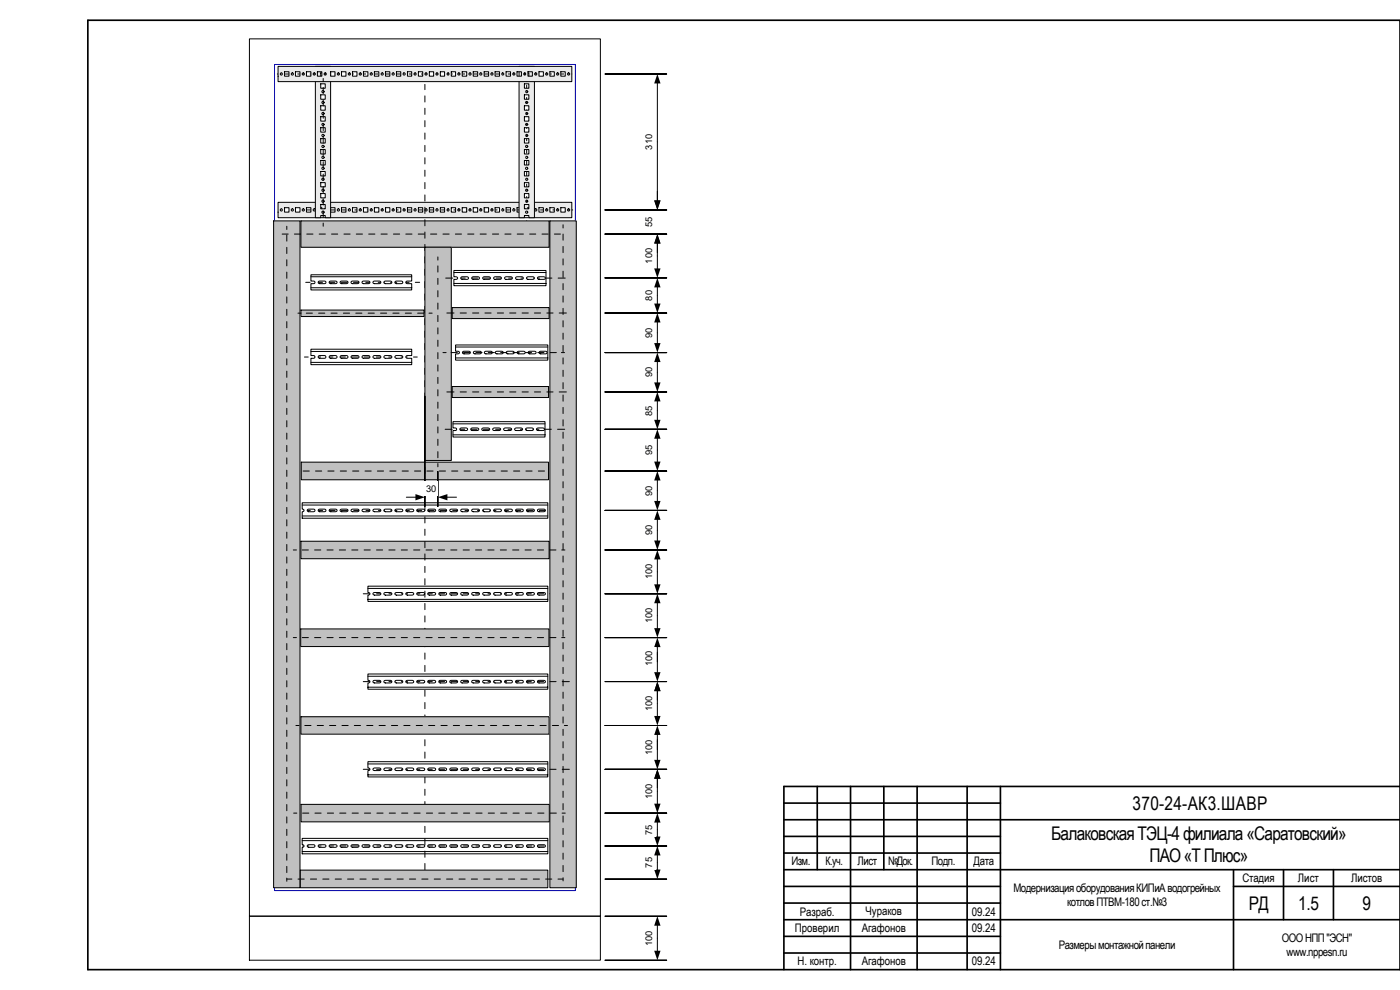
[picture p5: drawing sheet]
<svg xmlns="http://www.w3.org/2000/svg" width="420mm" height="297mm" viewBox="0 0 420 297" stroke-linecap="round" stroke-linejoin="round" font-family="sans-serif">
<defs><g id="words">
<g font-size="5.7">
<text x="339.9" y="243">370-24-АК3.ШАВР</text>
<text x="315.5" y="252.2">БалаковскаяТЭЦ-4филиала«Саратовский»</text>
<text x="345" y="258.7">ПАО«ТПлюс»</text>
<text x="374.8" y="272.9">РД</text>
<text x="389.6" y="272.9">1.5</text>
<text x="408.9" y="272.9">9</text>
</g>
<g font-size="3.5">
<text x="237.5" y="259.7">Изм.</text>
<text x="247.8" y="259.7">К.уч.</text>
<text x="257.4" y="259.7">Лист</text>
<text x="266.5" y="259.7">№Док.</text>
<text x="279.5" y="259.7">Подп.</text>
<text x="292.2" y="259.7">Дата</text>
<text x="304.2" y="267.6">МодернизацияоборудованияКИПиАводогрейных</text>
<text x="372.9" y="264.7">Стадия</text>
<text x="389.5" y="264.7">Лист</text>
<text x="405.5" y="264.7">Листов</text>
<text x="240" y="274.8">Разраб.</text>
<text x="259.7" y="274.6">Чураков</text>
<text x="291.7" y="274.8">09.24</text>
<text x="320.3" y="271.7">котловПТВМ-180ст.№3</text>
<text x="238.6" y="279.7">Проверил</text>
<text x="258.6" y="279.7">Агафонов</text>
<text x="291.7" y="279.7">09.24</text>
<text x="317.8" y="284.7">Размерымонтажнойпанели</text>
<text x="384.7" y="282.6">ОООНПП&quot;ЭСН&quot;</text>
<text x="386.1" y="286.7">www.nppesn.ru</text>
<text x="239.3" y="289.6">Н. контр.</text>
<text x="258.6" y="289.5">Агафонов</text>
<text x="291.7" y="289.7">09.24</text>
</g>
<g font-size="2.8">
<text x="195.7" y="44.9" transform="rotate(-90 195.7 44.9)">310</text>
<text x="195.7" y="68.1" transform="rotate(-90 195.7 68.1)">55</text>
<text x="195.7" y="79.1" transform="rotate(-90 195.7 79.1)">100</text>
<text x="195.7" y="90.2" transform="rotate(-90 195.7 90.2)">80</text>
<text x="195.7" y="101.4" transform="rotate(-90 195.7 101.4)">90</text>
<text x="195.7" y="113.2" transform="rotate(-90 195.7 113.2)">90</text>
<text x="195.7" y="124.7" transform="rotate(-90 195.7 124.7)">85</text>
<text x="195.7" y="136.6" transform="rotate(-90 195.7 136.6)">95</text>
<text x="127.9" y="147.6">30</text>
<text x="195.7" y="148.7" transform="rotate(-90 195.7 148.7)">90</text>
<text x="195.7" y="160.6" transform="rotate(-90 195.7 160.6)">90</text>
<text x="195.7" y="173.9" transform="rotate(-90 195.7 173.9)">100</text>
<text x="195.7" y="187" transform="rotate(-90 195.7 187)">100</text>
<text x="195.7" y="199.9" transform="rotate(-90 195.7 199.9)">100</text>
<text x="195.7" y="213.4" transform="rotate(-90 195.7 213.4)">100</text>
<text x="195.7" y="226.6" transform="rotate(-90 195.7 226.6)">100</text>
<text x="195.7" y="239.7" transform="rotate(-90 195.7 239.7)">100</text>
<text x="195.7" y="250.4" transform="rotate(-90 195.7 250.4)">75</text>
<text x="195.7" y="260.3" transform="rotate(-90 195.7 260.3)">75</text>
<text x="195.7" y="283.8" transform="rotate(-90 195.7 283.8)">100</text>
</g>
</g></defs>
<g fill="none" stroke="#000" stroke-width=".5">
<path d="M26.4 6.1h393.8v284.8h-393.8zM245.3 236v24.9M255.3 236v54.9M265.2 236v24.9M275.2 236v54.9M290.2 236v54.9M300.2 236v54.9M420.2 236h-184.9v54.9M235.3 246h184.9M235.3 241h64.9M235.3 251h64.9M235.3 255.9h64.9"/>
<path d="M235.3 260.9h184.9M235.3 266h64.9M235.3 275.9h184.9M235.3 271h64.9M370.2 266h50M370.2 260.9v30M385.2 260.9v15M400.2 260.9v15M235.3 285.9h64.9M235.3 280.9h64.9"/>
</g>
<g fill="none" stroke="#000" stroke-width=".3">
<path d="M83.2 22.2h1M85.6 22.2h1.9M89.3 22.2h1.9M93.1 22.2h1.8M96.8 22.2h1.8M100.5 22.2h1.8M104.2 22.2h1.9M107.9 22.2h1.9M111.6 22.2h1.9M115.3 22.2h1.9M119.1 22.2h1.8M122.8 22.2h1.8"/>
<path d="M126.5 22.2h1.8M130.2 22.2h1.8M133.9 22.2h1.9M137.6 22.2h1.9M141.3 22.2h1.9M145.1 22.2h1.8M148.8 22.2h1.8M152.5 22.2h1.8M156.2 22.2h1.9M158.1 22.9v.9M158.1 25.5v1.9M158.1 29.3v1.8"/>
<path d="M158.1 33v1.8M158.1 36.7v1.8M159.9 22.2h1.9M163.6 22.2h1.9M167.4 22.2h1.8M170.6 22.2h1M158.1 40.4v1.8M158.1 44.1v1.9M158.1 47.8v1.9M158.1 51.5v1.9M158.1 55.3v1.8M158.1 59v1.8"/>
<path d="M91.2 63h2.3M95.3 63h1.9M99 63h1.9M102.8 63h1.8M106.5 63h1.8M110.2 63h1.9M113.9 63h1.9M117.6 63h1.9M121.3 63h1.9M125.1 63h1.8M128.8 63h1.8M132.5 63h1.9"/>
<path d="M136.2 63h1.9M139.9 63h1.9M143.6 63h1.9M147.4 63h1.8M151.1 63h1.8M154.8 63h1.8M158.1 62.7v1.8M158.1 66.3v.9M158.5 63h1.8M162.2 63h1.9M165.9 63h1.9M169.6 63h2.3"/>
</g>
<path d="M83.4 60.7h88.2v4.6h-88.2zM84.1 63a.35 .35 0 0 0 .7 0 .35 .35 0 0 0-.7 0zM85.4 62.3v1.3h1.3v-1.3zM87.4 63a.35 .35 0 0 0 .7 0 .35 .35 0 0 0-.7 0zM88.7 62.3v1.3h1.3v-1.3zM90.7 63a.35 .35 0 0 0 .7 0 .35 .35 0 0 0-.7 0zM92 62.3v1.3h1.3v-1.3zM94 63a.33 .33 0 0 0 .6 0 .33 .33 0 0 0-.6 0zM95.3 62.3v1.3h1.3v-1.3zM97.3 63a.34 .34 0 0 0 .6 0 .34 .34 0 0 0-.6 0zM99.2 62.3v1.3h1.4v-1.3zM101.2 63a.35 .35 0 0 0 .7 0 .35 .35 0 0 0-.7 0zM102.5 62.3v1.3h1.3v-1.3zM104.5 63a.35 .35 0 0 0 .7 0 .35 .35 0 0 0-.7 0zM105.8 62.3v1.3h1.3v-1.3zM107.8 63a.35 .35 0 0 0 .7 0 .35 .35 0 0 0-.7 0zM109.1 62.3v1.3h1.3v-1.3zM111.1 63a.35 .35 0 0 0 .7 0 .35 .35 0 0 0-.7 0zM112.4 62.3v1.3h1.3v-1.3zM114.4 63a.33 .33 0 0 0 .6 0 .33 .33 0 0 0-.6 0zM115.7 62.3v1.3h1.3v-1.3zM117.7 63a.33 .33 0 0 0 .6 0 .33 .33 0 0 0-.6 0zM119 62.3v1.3h1.3v-1.3zM120.9 63a.35 .35 0 0 0 .7 0 .35 .35 0 0 0-.7 0zM122.3 62.3v1.3h1.3v-1.3zM124.2 63a.35 .35 0 0 0 .7 0 .35 .35 0 0 0-.7 0zM125.6 62.3v1.3h1.3v-1.3zM127.5 63a.35 .35 0 0 0 .7 0 .35 .35 0 0 0-.7 0zM128.9 62.3v1.3h1.2v-1.3zM130.8 63a.35 .35 0 0 0 .7 0 .35 .35 0 0 0-.7 0zM132.2 62.3v1.3h1.2v-1.3zM134.1 63a.35 .35 0 0 0 .7 0 .35 .35 0 0 0-.7 0zM135.4 62.3v1.3h1.3v-1.3zM137.4 63a.35 .35 0 0 0 .7 0 .35 .35 0 0 0-.7 0zM138.7 62.3v1.3h1.4v-1.3zM140.7 63a.35 .35 0 0 0 .7 0 .35 .35 0 0 0-.7 0zM142 62.3v1.3h1.4v-1.3zM144 63a.34 .34 0 0 0 .6 0 .34 .34 0 0 0-.6 0zM145.3 62.3v1.3h1.3v-1.3zM147.3 63a.35 .35 0 0 0 .7 0 .35 .35 0 0 0-.7 0zM148.6 62.3v1.3h1.3v-1.3zM150.6 63a.31 .31 0 0 0 .6 0 .31 .31 0 0 0-.6 0zM151.9 62.3v1.3h1.3v-1.3zM153.9 63a.33 .33 0 0 0 .6 0 .33 .33 0 0 0-.6 0zM155.2 62.3v1.3h1.3v-1.3zM157.2 63a.32 .32 0 0 0 .6 0 .32 .32 0 0 0-.6 0zM158.4 62.3v1.3h1.4v-1.3zM160.5 63a.33 .33 0 0 0 .6 0 .33 .33 0 0 0-.6 0zM161.7 62.3v1.3h1.4v-1.3zM163.7 63a.35 .35 0 0 0 .7 0 .35 .35 0 0 0-.7 0zM165 62.3v1.3h1.4v-1.3zM167 63a.35 .35 0 0 0 .7 0 .35 .35 0 0 0-.7 0zM168.3 62.3v1.3h1.3v-1.3zM170.3 63a.35 .35 0 0 0 .7 0 .35 .35 0 0 0-.7 0z" fill-rule="evenodd" fill="#eaeaea"/>
<g fill="none" stroke="#000" stroke-width=".3">
<path d="M83.4 60.7h88.2v4.6h-88.2zM85.4 62.3h1.3v1.3h-1.3zM88.7 62.3h1.3v1.3h-1.3zM92 62.3h1.3v1.3h-1.3zM95.3 62.3h1.3v1.3h-1.3zM99.2 62.3h1.4v1.3h-1.4zM102.5 62.3h1.3v1.3h-1.3zM105.8 62.3h1.3v1.3h-1.3zM109.1 62.3h1.3v1.3h-1.3zM112.4 62.3h1.3v1.3h-1.3zM115.7 62.3h1.3v1.3h-1.3zM119 62.3h1.3v1.3h-1.3z"/>
<path d="M122.3 62.3h1.3v1.3h-1.3zM125.6 62.3h1.3v1.3h-1.3zM128.9 62.3h1.2v1.3h-1.2zM132.2 62.3h1.2v1.3h-1.2zM135.4 62.3h1.3v1.3h-1.3zM138.7 62.3h1.4v1.3h-1.4zM142 62.3h1.4v1.3h-1.4zM145.3 62.3h1.3v1.3h-1.3zM148.6 62.3h1.3v1.3h-1.3zM151.9 62.3h1.3v1.3h-1.3zM155.2 62.3h1.3v1.3h-1.3zM158.4 62.3h1.4v1.3h-1.4z"/>
<path d="M161.7 62.3h1.4v1.3h-1.4zM165 62.3h1.4v1.3h-1.4zM168.3 62.3h1.3v1.3h-1.3z"/>
<circle cx="84.4" cy="63" r=".32"/>
<circle cx="87.7" cy="63" r=".34"/>
<circle cx="91" cy="63" r=".33"/>
<circle cx="94.3" cy="63" r=".34"/>
<circle cx="97.6" cy="63" r=".34"/>
<circle cx="101.6" cy="63" r=".34"/>
<circle cx="104.8" cy="63" r=".33"/>
<circle cx="108.1" cy="63" r=".34"/>
<circle cx="111.4" cy="63" r=".34"/>
<circle cx="114.7" cy="63" r=".33"/>
<circle cx="118" cy="63" r=".34"/>
<circle cx="121.3" cy="63" r=".34"/>
<circle cx="124.6" cy="63" r=".33"/>
<circle cx="127.9" cy="63" r=".34"/>
<circle cx="131.1" cy="63" r=".34"/>
<circle cx="134.5" cy="63" r=".32"/>
<circle cx="137.7" cy="63" r=".34"/>
<circle cx="141.1" cy="63" r=".33"/>
<circle cx="144.3" cy="63" r=".34"/>
<circle cx="147.6" cy="63" r=".34"/>
<circle cx="150.9" cy="63" r=".33"/>
<circle cx="154.2" cy="63" r=".34"/>
<circle cx="157.5" cy="63" r=".32"/>
<circle cx="160.8" cy="63" r=".33"/>
<circle cx="164.1" cy="63" r=".34"/>
<circle cx="167.4" cy="63" r=".34"/>
<circle cx="170.6" cy="63" r=".33"/>
</g>
<path d="M155.8 19.9h4.6v45.4h-1.7v-.6h-1.3v.6h-1.6zM157.4 28.4v1.4h1.3v-1.4zM157.4 25.1v1.4h1.3v-1.4zM157.4 61.4v1.3h1.3v-1.3zM157.4 51.5v1.3h1.3v-1.3zM157.4 54.8v1.3h1.3v-1.3zM157.4 48.2v1.3h1.3v-1.3zM157.4 38.3v1.3h1.3v-1.3zM157.4 31.7v1.4h1.3v-1.4zM157.4 44.9v1.3h1.3v-1.3zM157.4 58.1v1.3h1.3v-1.3zM157.4 21.9v1.3h1.3v-1.3zM157.4 35v1.3h1.3v-1.3zM157.4 41.6v1.3h1.3v-1.3zM157.7 24.2a.35 .35 0 0 0 .7 0 .35 .35 0 0 0-.7 0zM157.7 37.3a.35 .35 0 0 0 .7 0 .35 .35 0 0 0-.7 0zM157.7 50.5a.35 .35 0 0 0 .7 0 .35 .35 0 0 0-.7 0zM157.7 30.7a.35 .35 0 0 0 .7 0 .35 .35 0 0 0-.7 0zM157.7 43.9a.35 .35 0 0 0 .7 0 .35 .35 0 0 0-.7 0zM157.7 57.1a.35 .35 0 0 0 .7 0 .35 .35 0 0 0-.7 0zM157.7 63.7a.35 .35 0 0 0 .7 0 .35 .35 0 0 0-.7 0zM157.8 20.9a.31 .31 0 0 0 .6 0 .31 .31 0 0 0-.6 0zM157.8 27.5a.31 .31 0 0 0 .6 0 .31 .31 0 0 0-.6 0zM157.8 60.3a.32 .32 0 0 0 .6 0 .32 .32 0 0 0-.6 0zM157.8 47.2a.31 .31 0 0 0 .6 0 .31 .31 0 0 0-.6 0zM157.8 53.8a.31 .31 0 0 0 .6 0 .31 .31 0 0 0-.6 0zM157.8 34.1a.32 .32 0 0 0 .6 0 .32 .32 0 0 0-.6 0zM157.7 40.6a.35 .35 0 0 0 .7 0 .35 .35 0 0 0-.7 0z" fill-rule="evenodd" fill="#eaeaea"/>
<g fill="none" stroke="#000" stroke-width=".3">
<path d="M155.8 19.9h4.6v45.4h-1.7v-.6h-1.3v.6h-1.6zM157.4 25.1h1.3v1.4h-1.3zM157.4 28.4h1.3v1.4h-1.3zM157.4 31.7h1.3v1.4h-1.3zM157.4 35h1.3v1.3h-1.3zM157.4 21.9h1.3v1.3h-1.3zM157.4 38.3h1.3v1.3h-1.3zM157.4 41.6h1.3v1.3h-1.3zM157.4 44.9h1.3v1.3h-1.3zM157.4 48.2h1.3v1.3h-1.3zM157.4 51.5h1.3v1.3h-1.3zM157.4 54.8h1.3v1.3h-1.3z"/>
<path d="M157.4 58.1h1.3v1.3h-1.3zM157.4 61.4h1.3v1.3h-1.3z"/>
<circle cx="158.1" cy="24.1" r=".34"/>
<circle cx="158.1" cy="27.5" r=".33"/>
<circle cx="158.1" cy="20.9" r=".33"/>
<circle cx="158.1" cy="34.1" r=".33"/>
<circle cx="158.1" cy="30.8" r=".33"/>
<circle cx="158.1" cy="37.3" r=".33"/>
<circle cx="158.1" cy="57.1" r=".34"/>
<circle cx="158.1" cy="50.5" r=".34"/>
<circle cx="158.1" cy="43.9" r=".34"/>
<circle cx="158.1" cy="47.2" r=".33"/>
<circle cx="158.1" cy="40.6" r=".33"/>
<circle cx="158.1" cy="53.8" r=".33"/>
<circle cx="158.1" cy="63.7" r=".34"/>
<circle cx="158.1" cy="60.4" r=".33"/>
</g>
<path d="M94.6 19.9h4.6v45.4h-1.6v-.6h-1.3v.6h-1.7zM96.3 28.4v1.4h1.3v-1.4zM96.3 25.1v1.4h1.3v-1.4zM96.3 61.4v1.3h1.3v-1.3zM96.3 51.5v1.3h1.3v-1.3zM96.3 54.8v1.3h1.3v-1.3zM96.3 48.2v1.3h1.3v-1.3zM96.3 38.3v1.3h1.3v-1.3zM96.3 31.7v1.4h1.3v-1.4zM96.3 44.9v1.3h1.3v-1.3zM96.3 58.1v1.3h1.3v-1.3zM96.3 21.9v1.3h1.3v-1.3zM96.3 35v1.3h1.3v-1.3zM96.3 41.6v1.3h1.3v-1.3zM96.6 63.7a.35 .35 0 0 0 .7 0 .35 .35 0 0 0-.7 0zM96.6 40.6a.35 .35 0 0 0 .7 0 .35 .35 0 0 0-.7 0zM96.6 20.9a.35 .35 0 0 0 .7 0 .35 .35 0 0 0-.7 0zM96.6 37.3a.35 .35 0 0 0 .7 0 .35 .35 0 0 0-.7 0zM96.6 53.8a.35 .35 0 0 0 .7 0 .35 .35 0 0 0-.7 0zM96.6 50.5a.35 .35 0 0 0 .7 0 .35 .35 0 0 0-.7 0zM96.6 47.2a.35 .35 0 0 0 .7 0 .35 .35 0 0 0-.7 0zM96.6 60.4a.35 .35 0 0 0 .7 0 .35 .35 0 0 0-.7 0zM96.6 24.1a.35 .35 0 0 0 .7 0 .35 .35 0 0 0-.7 0zM96.6 43.9a.35 .35 0 0 0 .7 0 .35 .35 0 0 0-.7 0zM96.6 34.1a.35 .35 0 0 0 .7 0 .35 .35 0 0 0-.7 0zM96.6 27.5a.35 .35 0 0 0 .7 0 .35 .35 0 0 0-.7 0zM96.6 30.7a.33 .33 0 0 0 .6 0 .33 .33 0 0 0-.6 0zM96.6 57.1a.35 .35 0 0 0 .7 0 .35 .35 0 0 0-.7 0z" fill-rule="evenodd" fill="#eaeaea"/>
<g fill="none" stroke="#000" stroke-width=".3">
<path d="M94.6 19.9h4.6v45.4h-1.6v-.6h-1.3v.6h-1.7zM96.3 25.1h1.3v1.4h-1.3zM96.3 28.4h1.3v1.4h-1.3zM96.3 31.7h1.3v1.4h-1.3zM96.3 35h1.3v1.3h-1.3zM96.3 21.9h1.3v1.3h-1.3zM96.3 38.3h1.3v1.3h-1.3zM96.3 41.6h1.3v1.3h-1.3zM96.3 44.9h1.3v1.3h-1.3zM96.3 48.2h1.3v1.3h-1.3zM96.3 51.5h1.3v1.3h-1.3zM96.3 54.8h1.3v1.3h-1.3z"/>
<path d="M96.3 58.1h1.3v1.3h-1.3zM96.3 61.4h1.3v1.3h-1.3z"/>
<circle cx="96.9" cy="24.1" r=".34"/>
<circle cx="96.9" cy="27.5" r=".34"/>
<circle cx="96.9" cy="34.1" r=".34"/>
<circle cx="96.9" cy="20.9" r=".33"/>
<circle cx="96.9" cy="30.8" r=".33"/>
<circle cx="96.9" cy="37.3" r=".33"/>
<circle cx="96.9" cy="47.2" r=".34"/>
<circle cx="96.9" cy="50.5" r=".34"/>
<circle cx="96.9" cy="57.1" r=".34"/>
<circle cx="96.9" cy="43.9" r=".34"/>
<circle cx="96.9" cy="53.8" r=".34"/>
<circle cx="96.9" cy="40.6" r=".33"/>
<circle cx="96.9" cy="60.4" r=".34"/>
<circle cx="96.9" cy="63.7" r=".34"/>
</g>
<path d="M83.4 19.9h88.2v4.6h-88.2zM84.1 22.2a.35 .35 0 0 0 .7 0 .35 .35 0 0 0-.7 0zM85.4 21.5v1.4h1.3v-1.4zM87.4 22.2a.35 .35 0 0 0 .7 0 .35 .35 0 0 0-.7 0zM88.7 21.5v1.4h1.3v-1.4zM90.7 22.2a.35 .35 0 0 0 .7 0 .35 .35 0 0 0-.7 0zM92 21.5v1.4h1.3v-1.4zM94 22.2a.33 .33 0 0 0 .6 0 .33 .33 0 0 0-.6 0zM95.3 21.5v1.4h1.3v-1.4zM97.3 22.2a.34 .34 0 0 0 .6 0 .34 .34 0 0 0-.6 0zM99.2 21.5v1.4h1.4v-1.4zM101.2 22.2a.35 .35 0 0 0 .7 0 .35 .35 0 0 0-.7 0zM102.5 21.5v1.4h1.3v-1.4zM104.5 22.2a.35 .35 0 0 0 .7 0 .35 .35 0 0 0-.7 0zM105.8 21.5v1.4h1.3v-1.4zM107.8 22.2a.35 .35 0 0 0 .7 0 .35 .35 0 0 0-.7 0zM109.1 21.5v1.4h1.3v-1.4zM111.1 22.2a.33 .33 0 0 0 .6 0 .33 .33 0 0 0-.6 0zM112.4 21.5v1.4h1.3v-1.4zM114.4 22.2a.33 .33 0 0 0 .6 0 .33 .33 0 0 0-.6 0zM115.7 21.5v1.4h1.3v-1.4zM117.7 22.2a.34 .34 0 0 0 .6 0 .34 .34 0 0 0-.6 0zM119 21.5v1.4h1.3v-1.4zM120.9 22.2a.35 .35 0 0 0 .7 0 .35 .35 0 0 0-.7 0zM122.3 21.5v1.4h1.3v-1.4zM124.2 22.2a.35 .35 0 0 0 .7 0 .35 .35 0 0 0-.7 0zM125.6 21.5v1.4h1.3v-1.4zM127.5 22.2a.35 .35 0 0 0 .7 0 .35 .35 0 0 0-.7 0zM128.9 21.5v1.4h1.2v-1.4zM130.8 22.2a.35 .35 0 0 0 .7 0 .35 .35 0 0 0-.7 0zM132.2 21.5v1.4h1.2v-1.4zM134.1 22.2a.35 .35 0 0 0 .7 0 .35 .35 0 0 0-.7 0zM135.4 21.5v1.4h1.3v-1.4zM137.4 22.2a.35 .35 0 0 0 .7 0 .35 .35 0 0 0-.7 0zM138.7 21.5v1.4h1.4v-1.4zM140.7 22.2a.35 .35 0 0 0 .7 0 .35 .35 0 0 0-.7 0zM142 21.5v1.4h1.4v-1.4zM144 22.2a.34 .34 0 0 0 .6 0 .34 .34 0 0 0-.6 0zM145.3 21.5v1.4h1.3v-1.4zM147.3 22.2a.35 .35 0 0 0 .7 0 .35 .35 0 0 0-.7 0zM148.6 21.5v1.4h1.3v-1.4zM150.6 22.2a.31 .31 0 0 0 .6 0 .31 .31 0 0 0-.6 0zM151.9 21.5v1.4h1.3v-1.4zM153.9 22.2a.33 .33 0 0 0 .6 0 .33 .33 0 0 0-.6 0zM155.2 21.5v1.4h1.3v-1.4zM157.2 22.2a.32 .32 0 0 0 .6 0 .32 .32 0 0 0-.6 0zM158.4 21.5v1.4h1.4v-1.4zM160.5 22.2a.33 .33 0 0 0 .6 0 .33 .33 0 0 0-.6 0zM161.7 21.5v1.4h1.4v-1.4zM163.7 22.2a.35 .35 0 0 0 .7 0 .35 .35 0 0 0-.7 0zM165 21.5v1.4h1.4v-1.4zM167 22.2a.35 .35 0 0 0 .7 0 .35 .35 0 0 0-.7 0zM168.3 21.5v1.4h1.3v-1.4zM170.3 22.2a.35 .35 0 0 0 .7 0 .35 .35 0 0 0-.7 0z" fill-rule="evenodd" fill="#eaeaea"/>
<g fill="none" stroke="#000" stroke-width=".3">
<path d="M83.4 19.9h88.2v4.6h-88.2zM85.4 21.5h1.3v1.4h-1.3zM88.7 21.5h1.3v1.4h-1.3zM92 21.5h1.3v1.4h-1.3zM95.3 21.5h1.3v1.4h-1.3zM99.2 21.5h1.4v1.4h-1.4zM102.5 21.5h1.3v1.4h-1.3zM105.8 21.5h1.3v1.4h-1.3zM109.1 21.5h1.3v1.4h-1.3zM112.4 21.5h1.3v1.4h-1.3zM115.7 21.5h1.3v1.4h-1.3zM119 21.5h1.3v1.4h-1.3z"/>
<path d="M122.3 21.5h1.3v1.4h-1.3zM125.6 21.5h1.3v1.4h-1.3zM128.9 21.5h1.2v1.4h-1.2zM132.2 21.5h1.2v1.4h-1.2zM135.4 21.5h1.3v1.4h-1.3zM138.7 21.5h1.4v1.4h-1.4zM142 21.5h1.4v1.4h-1.4zM145.3 21.5h1.3v1.4h-1.3zM148.6 21.5h1.3v1.4h-1.3zM151.9 21.5h1.3v1.4h-1.3zM155.2 21.5h1.3v1.4h-1.3zM158.4 21.5h1.4v1.4h-1.4z"/>
<path d="M161.7 21.5h1.4v1.4h-1.4zM165 21.5h1.4v1.4h-1.4zM168.3 21.5h1.3v1.4h-1.3z"/>
<circle cx="84.4" cy="22.2" r=".32"/>
<circle cx="87.7" cy="22.2" r=".34"/>
<circle cx="91" cy="22.2" r=".33"/>
<circle cx="94.3" cy="22.2" r=".34"/>
<circle cx="97.6" cy="22.2" r=".34"/>
<circle cx="101.6" cy="22.2" r=".34"/>
<circle cx="104.8" cy="22.2" r=".33"/>
<circle cx="108.1" cy="22.2" r=".34"/>
<circle cx="111.4" cy="22.2" r=".34"/>
<circle cx="114.7" cy="22.2" r=".33"/>
<circle cx="118" cy="22.2" r=".34"/>
<circle cx="121.3" cy="22.2" r=".34"/>
<circle cx="124.6" cy="22.2" r=".33"/>
<circle cx="127.9" cy="22.2" r=".34"/>
<circle cx="131.1" cy="22.2" r=".34"/>
<circle cx="134.5" cy="22.2" r=".32"/>
<circle cx="137.7" cy="22.2" r=".34"/>
<circle cx="141.1" cy="22.2" r=".33"/>
<circle cx="144.3" cy="22.2" r=".34"/>
<circle cx="147.6" cy="22.2" r=".34"/>
<circle cx="150.9" cy="22.2" r=".33"/>
<circle cx="154.2" cy="22.2" r=".34"/>
<circle cx="157.5" cy="22.2" r=".32"/>
<circle cx="160.8" cy="22.2" r=".33"/>
<circle cx="164.1" cy="22.2" r=".34"/>
<circle cx="167.4" cy="22.2" r=".34"/>
<circle cx="170.6" cy="22.2" r=".33"/>
</g>
<path d="M90.3 66.3h74.5v7.9h-74.5z" fill="#c0c0c0"/>
<path d="M197.3 24.8v35.6M200.1 22.2h-18.5h18.5M90.3 66.3h74.5v7.9h-74.5zM200.1 63h-18.5h18.5" fill="none" stroke="#000" stroke-width=".3"/>
<path d="M197.3 22.2l.9 2.8h-1.9zM196.3 60.1h1.9l-.9 2.9z" fill="#000"/>
<path d="M192.6 39.8h4.2v5.6h-4.2z" fill="#fff"/>
<g fill="none" stroke="#000" stroke-width=".3">
<path d="M88.1 253.8h1M90.8 253.8h1.9M94.5 253.8h1.9M98.2 253.8h1.9M101.9 253.8h1.9M105.7 253.8h1.8M109.4 253.8h1.8M113.1 253.8h1.9M116.8 253.8h1.9M120.5 253.8h1.9M124.2 253.8h1.9M128 253.8h1.8"/>
<path d="M131.7 253.8h1.8M135.4 253.8h1.9M139.1 253.8h1.9M142.8 253.8h1.9M146.5 253.8h1.9M150.3 253.8h1.8M154 253.8h1.8M157.7 253.8h1.8M161.4 253.8h1.8M165.1 253.8h1.9M168.7 253.8h.9"/>
</g>
<path d="M90.7 251.5h73.7v4.7h-73.7v-2l.5-.3-.1-.4-.4-.1zM92.3 253.6l-.1 .2 .3 .4h1.6a.39 .39 0 0 0 .4-.4 .39 .39 0 0 0-.4-.4zM95.6 253.6l-.1 .4 .3 .2h1.6a.39 .39 0 0 0 .4-.4 .39 .39 0 0 0-.4-.4zM98.9 253.6l-.1 .4 .3 .2h1.6a.4 .4 0 0 0 .5-.4 .4 .4 0 0 0-.5-.4zM102.2 253.6l-.1 .4 .3 .2h1.6a.4 .4 0 0 0 .4-.4 .4 .4 0 0 0-.4-.4zM105.5 253.6l-.1 .4 .3 .2h1.5a.4 .4 0 0 0 .5-.4 .4 .4 0 0 0-.5-.4zM108.8 253.6l-.1 .4 .3 .2h1.5a.4 .4 0 0 0 .5-.4 .4 .4 0 0 0-.5-.4zM112.1 253.6l-.1 .4 .2 .2h1.6a.4 .4 0 0 0 .5-.4 .4 .4 0 0 0-.5-.4zM115.3 253.6l-.1 .4 .3 .2h1.6a.4 .4 0 0 0 .5-.4 .4 .4 0 0 0-.5-.4zM118.6 253.6l-.1 .4 .3 .2h1.6a.4 .4 0 0 0 .5-.4 .4 .4 0 0 0-.5-.4zM121.9 253.6l-.1 .4 .3 .2h1.6a.4 .4 0 0 0 .5-.4 .4 .4 0 0 0-.5-.4zM125.2 253.6l-.1 .4 .3 .2h1.6a.4 .4 0 0 0 .5-.4 .4 .4 0 0 0-.5-.4zM128.5 253.6l-.1 .4 .3 .2h1.6a.39 .39 0 0 0 .5-.4 .39 .39 0 0 0-.5-.4zM131.8 253.6l-.1 .4 .3 .2h1.6a.39 .39 0 0 0 .4-.4 .39 .39 0 0 0-.4-.4zM135.1 253.6l-.1 .4 .3 .2h1.6a.4 .4 0 0 0 .4-.4 .4 .4 0 0 0-.4-.4zM138.4 253.6l-.1 .2 .2 .4h1.7a.39 .39 0 0 0 .4-.4 .39 .39 0 0 0-.4-.4zM141.7 253.6l-.1 .4 .2 .2h1.7a.39 .39 0 0 0 .4-.4 .39 .39 0 0 0-.4-.4zM145 253.6l-.1 .2 .2 .4h1.6a.39 .39 0 0 0 .5-.4 .39 .39 0 0 0-.5-.4zM148.3 253.6l-.2 .2 .3 .4h1.6a.39 .39 0 0 0 .5-.4 .39 .39 0 0 0-.5-.4zM151.6 253.6l-.1 .4 .2 .2h1.6a.39 .39 0 0 0 .5-.4 .39 .39 0 0 0-.5-.4zM154.8 253.6l-.1 .2 .3 .4h1.6a.39 .39 0 0 0 .4-.4 .39 .39 0 0 0-.4-.4zM158.1 253.6l-.1 .2 .3 .4h1.6a.4 .4 0 0 0 .5-.4 .4 .4 0 0 0-.5-.4zM161.4 253.6l-.1 .4 .3 .2h1.6a.4 .4 0 0 0 .5-.4 .4 .4 0 0 0-.5-.4z" fill-rule="evenodd" fill="#fff"/>
<g fill="none" stroke="#000" stroke-width=".3">
<path d="M88.7 153.1h1M91.3 153.1h1.8M95 153.1h1.8M98.7 153.1h1.9M102.4 153.1h1.9M106.1 153.1h1.9M109.8 153.1h1.9M113.6 153.1h1.8M117.3 153.1h1.8M121 153.1h1.9M124.7 153.1h1.9M128.4 153.1h1.9"/>
<path d="M132.1 153.1h1.9M135.9 153.1h1.8M139.6 153.1h1.8M143.3 153.1h1.8M147 153.1h1.9M150.7 153.1h1.9M154.4 153.1h1.9M158.1 153.1h1.9M161.9 153.1h1.8M165.3 153.1h1M90.7 251.5h73.7v4.7h-73.7v-2a.41 .41 0 0 0 .5-.4 .41 .41 0 0 0-.5-.4zM90.7 255.5h73.7"/>
<path d="M90.7 252.2h73.7M92.3 253.6l1.8-.2a.39 .39 0 0 1 .4 .4 .39 .39 0 0 1-.4 .4h-1.6l-.3-.4zM95.6 253.6l1.8-.2a.39 .39 0 0 1 .4 .4 .39 .39 0 0 1-.4 .4h-1.6l-.3-.2zM98.9 253.6l1.8-.2a.4 .4 0 0 1 .5 .4 .4 .4 0 0 1-.5 .4h-1.6l-.3-.2zM102.2 253.6l1.8-.2a.4 .4 0 0 1 .4 .4 .4 .4 0 0 1-.4 .4h-1.6l-.3-.2zM105.5 253.6l1.7-.2a.4 .4 0 0 1 .5 .4 .4 .4 0 0 1-.5 .4h-1.5l-.3-.2zM108.8 253.6l1.7-.2a.4 .4 0 0 1 .5 .4 .4 .4 0 0 1-.5 .4h-1.5l-.3-.2zM112.1 253.6l1.7-.2a.4 .4 0 0 1 .5 .4 .4 .4 0 0 1-.5 .4h-1.6l-.2-.2zM115.3 253.6l1.8-.2a.4 .4 0 0 1 .5 .4 .4 .4 0 0 1-.5 .4h-1.6l-.3-.2zM118.6 253.6l1.8-.2a.4 .4 0 0 1 .5 .4 .4 .4 0 0 1-.5 .4h-1.6l-.3-.2zM121.9 253.6l1.8-.2a.4 .4 0 0 1 .5 .4 .4 .4 0 0 1-.5 .4h-1.6l-.3-.2zM125.2 253.6l1.8-.2a.4 .4 0 0 1 .5 .4 .4 .4 0 0 1-.5 .4h-1.6l-.3-.2z"/>
<path d="M128.5 253.6l1.8-.2a.39 .39 0 0 1 .5 .4 .39 .39 0 0 1-.5 .4h-1.6l-.3-.2zM131.8 253.6l1.8-.2a.39 .39 0 0 1 .4 .4 .39 .39 0 0 1-.4 .4h-1.6l-.3-.2zM135.1 253.6l1.8-.2a.4 .4 0 0 1 .4 .4 .4 .4 0 0 1-.4 .4h-1.6l-.3-.2zM138.4 253.6l1.8-.2a.39 .39 0 0 1 .4 .4 .39 .39 0 0 1-.4 .4h-1.7l-.2-.4zM141.7 253.6l1.8-.2a.39 .39 0 0 1 .4 .4 .39 .39 0 0 1-.4 .4h-1.7l-.2-.2zM145 253.6l1.7-.2a.39 .39 0 0 1 .5 .4 .39 .39 0 0 1-.5 .4h-1.6l-.2-.4zM148.3 253.6l1.7-.2a.39 .39 0 0 1 .5 .4 .39 .39 0 0 1-.5 .4h-1.6l-.3-.4zM151.6 253.6l1.7-.2a.39 .39 0 0 1 .5 .4 .39 .39 0 0 1-.5 .4h-1.6l-.2-.2zM154.8 253.6l1.8-.2a.39 .39 0 0 1 .4 .4 .39 .39 0 0 1-.4 .4h-1.6l-.3-.4zM158.1 253.6l1.8-.2a.4 .4 0 0 1 .5 .4 .4 .4 0 0 1-.5 .4h-1.6l-.3-.4zM161.4 253.6l1.8-.2a.4 .4 0 0 1 .5 .4 .4 .4 0 0 1-.5 .4h-1.6l-.3-.2z"/>
</g>
<path d="M90.7 150.9h73.7v4.6h-73.7v-2l.5-.3-.1-.4h-.4zM92.3 152.9l-.1 .2 .3 .4h1.6a.39 .39 0 0 0 .4-.3 .39 .39 0 0 0-.4-.4zM95.6 152.9l-.1 .4 .3 .2h1.6a.39 .39 0 0 0 .4-.3 .39 .39 0 0 0-.4-.4zM98.9 152.9l-.1 .4 .3 .2h1.6a.4 .4 0 0 0 .5-.3 .4 .4 0 0 0-.5-.4zM102.2 152.9l-.1 .4 .3 .2h1.6a.4 .4 0 0 0 .4-.3 .4 .4 0 0 0-.4-.4zM105.5 152.9l-.1 .4 .3 .2h1.5a.4 .4 0 0 0 .5-.3 .4 .4 0 0 0-.5-.4zM108.8 152.9l-.1 .4 .3 .2h1.5a.4 .4 0 0 0 .5-.3 .4 .4 0 0 0-.5-.4zM112.1 152.9l-.1 .4 .2 .2h1.6a.4 .4 0 0 0 .5-.3 .4 .4 0 0 0-.5-.4zM115.3 152.9l-.1 .4 .3 .2h1.6a.4 .4 0 0 0 .5-.3 .4 .4 0 0 0-.5-.4zM118.6 152.9l-.1 .4 .3 .2h1.6a.4 .4 0 0 0 .5-.3 .4 .4 0 0 0-.5-.4zM121.9 152.9l-.1 .4 .3 .2h1.6a.4 .4 0 0 0 .5-.3 .4 .4 0 0 0-.5-.4zM125.2 152.9l-.1 .4 .3 .2h1.6a.4 .4 0 0 0 .5-.3 .4 .4 0 0 0-.5-.4zM128.5 152.9l-.1 .4 .3 .2h1.6a.39 .39 0 0 0 .5-.3 .39 .39 0 0 0-.5-.4zM131.8 152.9l-.1 .4 .3 .2h1.6a.39 .39 0 0 0 .4-.3 .39 .39 0 0 0-.4-.4zM135.1 152.9l-.1 .4 .3 .2h1.6a.4 .4 0 0 0 .4-.3 .4 .4 0 0 0-.4-.4zM138.4 152.9l-.1 .2 .2 .4h1.7a.39 .39 0 0 0 .4-.3 .39 .39 0 0 0-.4-.4zM141.7 152.9l-.1 .4 .2 .2h1.7a.39 .39 0 0 0 .4-.3 .39 .39 0 0 0-.4-.4zM145 152.9l-.1 .2 .2 .4h1.6a.39 .39 0 0 0 .5-.3 .39 .39 0 0 0-.5-.4zM148.3 152.9l-.2 .2 .3 .4h1.6a.39 .39 0 0 0 .5-.3 .39 .39 0 0 0-.5-.4zM151.6 152.9l-.1 .4 .2 .2h1.6a.39 .39 0 0 0 .5-.3 .39 .39 0 0 0-.5-.4zM154.8 152.9l-.1 .2 .3 .4h1.6a.39 .39 0 0 0 .4-.3 .39 .39 0 0 0-.4-.4zM158.1 152.9l-.1 .2 .3 .4h1.6a.4 .4 0 0 0 .5-.3 .4 .4 0 0 0-.5-.4zM161.4 152.9l-.1 .4 .3 .2h1.6a.4 .4 0 0 0 .5-.3 .4 .4 0 0 0-.5-.4z" fill-rule="evenodd" fill="#fff"/>
<g fill="none" stroke="#000" stroke-width=".3">
<path d="M90.7 150.9h73.7v4.6h-73.7v-2a.41 .41 0 0 0 .5-.3 .41 .41 0 0 0-.5-.4zM90.7 154.8h73.7M90.7 151.5h73.7M92.3 152.9l1.8-.1a.39 .39 0 0 1 .4 .4 .39 .39 0 0 1-.4 .3h-1.6l-.3-.4zM95.6 152.9l1.8-.1a.39 .39 0 0 1 .4 .4 .39 .39 0 0 1-.4 .3h-1.6l-.3-.2zM98.9 152.9l1.8-.1a.4 .4 0 0 1 .5 .4 .4 .4 0 0 1-.5 .3h-1.6l-.3-.2zM102.2 152.9l1.8-.1a.4 .4 0 0 1 .4 .4 .4 .4 0 0 1-.4 .3h-1.6l-.3-.2zM105.5 152.9l1.7-.1a.4 .4 0 0 1 .5 .4 .4 .4 0 0 1-.5 .3h-1.5l-.3-.2zM108.8 152.9l1.7-.1a.4 .4 0 0 1 .5 .4 .4 .4 0 0 1-.5 .3h-1.5l-.3-.2zM112.1 152.9l1.7-.1a.4 .4 0 0 1 .5 .4 .4 .4 0 0 1-.5 .3h-1.6l-.2-.2zM115.3 152.9l1.8-.1a.4 .4 0 0 1 .5 .4 .4 .4 0 0 1-.5 .3h-1.6l-.3-.2zM118.6 152.9l1.8-.1a.4 .4 0 0 1 .5 .4 .4 .4 0 0 1-.5 .3h-1.6l-.3-.2z"/>
<path d="M121.9 152.9l1.8-.1a.4 .4 0 0 1 .5 .4 .4 .4 0 0 1-.5 .3h-1.6l-.3-.2zM125.2 152.9l1.8-.1a.4 .4 0 0 1 .5 .4 .4 .4 0 0 1-.5 .3h-1.6l-.3-.2zM128.5 152.9l1.8-.1a.39 .39 0 0 1 .5 .4 .39 .39 0 0 1-.5 .3h-1.6l-.3-.2zM131.8 152.9l1.8-.1a.39 .39 0 0 1 .4 .4 .39 .39 0 0 1-.4 .3h-1.6l-.3-.2zM135.1 152.9l1.8-.1a.4 .4 0 0 1 .4 .4 .4 .4 0 0 1-.4 .3h-1.6l-.3-.2zM138.4 152.9l1.8-.1a.39 .39 0 0 1 .4 .4 .39 .39 0 0 1-.4 .3h-1.7l-.2-.4zM141.7 152.9l1.8-.1a.39 .39 0 0 1 .4 .4 .39 .39 0 0 1-.4 .3h-1.7l-.2-.2zM145 152.9l1.7-.1a.39 .39 0 0 1 .5 .4 .39 .39 0 0 1-.5 .3h-1.6l-.2-.4zM148.3 152.9l1.7-.1a.39 .39 0 0 1 .5 .4 .39 .39 0 0 1-.5 .3h-1.6l-.3-.4zM151.6 152.9l1.7-.1a.39 .39 0 0 1 .5 .4 .39 .39 0 0 1-.5 .3h-1.6l-.2-.2zM154.8 152.9l1.8-.1a.39 .39 0 0 1 .4 .4 .39 .39 0 0 1-.4 .3h-1.6l-.3-.4zM158.1 152.9l1.8-.1a.4 .4 0 0 1 .5 .4 .4 .4 0 0 1-.5 .3h-1.6l-.3-.4z"/>
<path d="M161.4 152.9l1.8-.1a.4 .4 0 0 1 .5 .4 .4 .4 0 0 1-.5 .3h-1.6l-.3-.2zM109 178.2h2.2M113 178.2h1.9M116.7 178.2h1.9M120.4 178.2h1.9M124.2 178.2h1.8M127.9 178.2h1.8M131.6 178.2h1.8M135.3 178.2h1.9M139 178.2h1.9M142.7 178.2h1.9M146.4 178.2h1.9"/>
<path d="M150.2 178.2h1.8M153.9 178.2h1.8M157.6 178.2h1.9M161.3 178.2h1.9M165 178.2h1.9M168.7 178.2h2.2"/>
</g>
<path d="M110.4 175.9h54v4.5h-54v-1.8l.6-.4-.2-.4h-.4zM112.1 177.9l-.1 .4 .2 .2 1.6 .1a.4 .4 0 0 0 .5-.4 .4 .4 0 0 0-.5-.4zM115.3 177.9l-.1 .4 .3 .2 1.6 .1a.4 .4 0 0 0 .5-.4 .4 .4 0 0 0-.5-.4zM118.6 177.9l-.1 .4 .3 .2 1.6 .1a.4 .4 0 0 0 .5-.4 .4 .4 0 0 0-.5-.4zM121.9 177.9l-.1 .4 .3 .2 1.6 .1a.4 .4 0 0 0 .5-.4 .4 .4 0 0 0-.5-.4zM125.2 177.9l-.1 .4 .3 .2 1.6 .1a.4 .4 0 0 0 .5-.4 .4 .4 0 0 0-.5-.4zM128.5 177.9l-.1 .4 .3 .2 1.6 .1a.39 .39 0 0 0 .5-.4 .39 .39 0 0 0-.5-.4zM131.8 177.9l-.1 .4 .3 .2 1.6 .1a.39 .39 0 0 0 .4-.4 .39 .39 0 0 0-.4-.4zM135.1 177.9l-.1 .4 .3 .2 1.6 .1a.4 .4 0 0 0 .4-.4 .4 .4 0 0 0-.4-.4zM138.4 177.9l-.1 .3 .2 .3 1.7 .1a.39 .39 0 0 0 .4-.4 .39 .39 0 0 0-.4-.4zM141.7 177.9l-.1 .4 .2 .2 1.7 .1a.39 .39 0 0 0 .4-.4 .39 .39 0 0 0-.4-.4zM145 177.9l-.1 .3 .2 .3 1.6 .1a.39 .39 0 0 0 .5-.4 .39 .39 0 0 0-.5-.4zM148.3 177.9l-.2 .3 .3 .3 1.6 .1a.39 .39 0 0 0 .5-.4 .39 .39 0 0 0-.5-.4zM151.6 177.9l-.1 .4 .2 .2 1.6 .1a.39 .39 0 0 0 .5-.4 .39 .39 0 0 0-.5-.4zM154.8 177.9l-.1 .3 .3 .3 1.6 .1a.39 .39 0 0 0 .4-.4 .39 .39 0 0 0-.4-.4zM158.1 177.9l-.1 .3 .3 .3 1.6 .1a.4 .4 0 0 0 .5-.4 .4 .4 0 0 0-.5-.4zM161.4 177.9l-.1 .4 .3 .2 1.6 .1a.4 .4 0 0 0 .5-.4 .4 .4 0 0 0-.5-.4z" fill-rule="evenodd" fill="#fff"/>
<g fill="none" stroke="#000" stroke-width=".3">
<path d="M110.4 179.8h54v-3.9h-54v1.9a.43 .43 0 0 1 .6 .4 .43 .43 0 0 1-.6 .4v1.8h54v-.6M110.4 176.6h54M112.1 177.9l1.7-.1a.4 .4 0 0 1 .5 .4 .4 .4 0 0 1-.5 .4l-1.6-.1-.2-.2zM115.3 177.9l1.8-.1a.4 .4 0 0 1 .5 .4 .4 .4 0 0 1-.5 .4l-1.6-.1-.3-.2zM118.6 177.9l1.8-.1a.4 .4 0 0 1 .5 .4 .4 .4 0 0 1-.5 .4l-1.6-.1-.3-.2zM121.9 177.9l1.8-.1a.4 .4 0 0 1 .5 .4 .4 .4 0 0 1-.5 .4l-1.6-.1-.3-.2zM125.2 177.9l1.8-.1a.4 .4 0 0 1 .5 .4 .4 .4 0 0 1-.5 .4l-1.6-.1-.3-.2zM128.5 177.9l1.8-.1a.39 .39 0 0 1 .5 .4 .39 .39 0 0 1-.5 .4l-1.6-.1-.3-.2zM131.8 177.9l1.8-.1a.39 .39 0 0 1 .4 .4 .39 .39 0 0 1-.4 .4l-1.6-.1-.3-.2zM135.1 177.9l1.8-.1a.4 .4 0 0 1 .4 .4 .4 .4 0 0 1-.4 .4l-1.6-.1-.3-.2zM138.4 177.9l1.8-.1a.39 .39 0 0 1 .4 .4 .39 .39 0 0 1-.4 .4l-1.7-.1-.2-.3zM141.7 177.9l1.8-.1a.39 .39 0 0 1 .4 .4 .39 .39 0 0 1-.4 .4l-1.7-.1-.2-.2z"/>
<path d="M145 177.9l1.7-.1a.39 .39 0 0 1 .5 .4 .39 .39 0 0 1-.5 .4l-1.6-.1-.2-.3zM148.3 177.9l1.7-.1a.39 .39 0 0 1 .5 .4 .39 .39 0 0 1-.5 .4l-1.6-.1-.3-.3zM151.6 177.9l1.7-.1a.39 .39 0 0 1 .5 .4 .39 .39 0 0 1-.5 .4l-1.6-.1-.2-.2zM154.8 177.9l1.8-.1a.39 .39 0 0 1 .4 .4 .39 .39 0 0 1-.4 .4l-1.6-.1-.3-.3zM158.1 177.9l1.8-.1a.4 .4 0 0 1 .5 .4 .4 .4 0 0 1-.5 .4l-1.6-.1-.3-.3zM161.4 177.9l1.8-.1a.4 .4 0 0 1 .5 .4 .4 .4 0 0 1-.5 .4l-1.6-.1-.3-.2z"/>
</g>
<path d="M90.3 162.4h74.5v5.2h-74.5z" fill="#c0c0c0"/>
<path d="M90.3 162.4h74.5v5.2h-74.5z" fill="none" stroke="#000" stroke-width=".3"/>
<path d="M90.4 138.7h74.2v5.3h-74.2z" fill="#c0c0c0"/>
<g fill="none" stroke="#000" stroke-width=".3">
<path d="M74.9 11.7h105.3v263.2h-105.3zM127.5 25.3v1.6M127.5 28.8v1.8M127.5 32.5v1.8M127.5 36.2v1.8M127.5 39.9v1.9M127.5 43.6v1.9M127.5 47.3v1.9M127.5 51.1v1.8M127.5 54.8v1.8M127.5 58.5v1.8M127.5 62.2v1.9"/>
<path d="M127.5 65.9v1.9M127.5 69.6v1.9M127.5 73.3v1.9M127.5 77v1.9M127.5 80.8v1.8M127.5 84.5v1.8M127.5 88.2v1.8M127.5 91.9v1.9M127.5 95.6v1.9M127.5 99.3v1.9M127.5 103.1v1.8M127.5 106.8v1.8"/>
<path d="M127.5 110.5v1.8M127.5 114.2v1.9M127.5 117.9v1.9M90.4 138.7h74.2v5.3h-74.2zM127.5 121.6v1.9M127.5 125.3v1.9M127.5 129.1v1.8M127.5 132.8v1.8M127.5 136.5v1.8M84 141.3h1.4M87.3 141.3h1.8M91 141.3h1.8"/>
<path d="M94.7 141.3h1.9M98.4 141.3h1.9M102.1 141.3h1.9M105.8 141.3h1.9M109.5 141.3h1.9M113.3 141.3h1.8M117 141.3h1.8M120.7 141.3h1.8M124.4 141.3h1.9M127.5 140.2v1.8M127.5 143.9v1.9M127.5 147.6v1.9"/>
<path d="M127.5 151.3v1.9M127.5 155.1v1.8M127.5 158.8v1.8M128.1 141.3h1.9M131.8 141.3h1.9M135.5 141.3h1.9M139.3 141.3h1.8M143 141.3h1.8M146.7 141.3h1.9M150.4 141.3h1.9M154.1 141.3h1.9M157.8 141.3h1.9"/>
<path d="M161.6 141.3h1.8M165.3 141.3h1.8M169 141.3h1.4M127.5 162.5v1.8M127.5 166.2v1.9M127.5 169.9v1.9M127.5 173.6v1.9M127.5 177.4v1.8M127.5 181.1v1.8M127.5 184.8v1.8M127.5 188.5v1.9M127.5 192.2v1.9"/>
<path d="M127.5 195.9v1.9M127.5 199.6v1.9M127.5 203.3v1.9M127.5 207.1v1.8M127.5 210.8v1.8M127.5 214.5v1.8M127.5 218.2v1.9M127.5 221.9v1.9M127.5 225.6v1.9M127.5 229.4v1.8M127.5 233.1v1.8M127.5 236.8v1.8"/>
<path d="M127.5 240.5v1.9M127.5 244.2v1.9M127.5 247.9v1.9M127.5 251.7v1.8M127.5 255.4v1.8M127.5 259.1v1.8M197.3 256.5v4.6M200.1 253.8h-18.5h18.5M74.9 274.9h105.3v13.2h-105.3zM127.5 262.8v1.6M200.1 263.8h-18.5h18.5"/>
</g>
<path d="M82.4 19.3h90.3v247.9h-90.3z" fill="none" stroke="#00f" stroke-width=".3"/>
<path d="M197.3 253.8l.9 2.9h-1.9zM196.3 260.9h1.9l-.9 2.9z" fill="#000"/>
<path d="M192.6 256.8h4.2v4h-4.2z" fill="#fff"/>
<path d="M165 66.3h7.9v200.1h-7.9z" fill="#c0c0c0"/>
<g fill="none" stroke="#000" stroke-width=".3">
<path d="M165 66.3h7.9v200.1h-7.9zM169 67.4v1M169 70.2v1.9M169 73.9v1.9M169 77.7v1.8M169 81.4v1.8M169 85.1v1.8M169 88.8v1.9M169 92.5v1.9M169 96.2v1.9M169 99.9v1.9M169 103.7v1.8"/>
<path d="M169 107.4v1.8M169 111.1v1.8M169 114.8v1.8M169 118.5v1.9M169 122.2v1.9M169 125.9v1.9M169 129.7v1.8M169 133.4v1.8M169 137.1v1.8M169 140.8v1.9M169 144.5v1.9M169 148.2v1.9"/>
<path d="M169 152v1.8M169 155.7v1.8M169 159.4v1.8M169 163.1v1.9M169 166.8v1.9M169 170.5v1.9M169 174.2v1.9M169 177.9v1.9M169 181.7v1.8M169 185.4v1.8M169 189.1v1.8M169 192.8v1.9"/>
<path d="M169 196.5v1.9M169 200.2v1.9M169 204v1.8M169 207.7v1.8M169 211.4v1.8M169 215.1v1.9M169 218.8v1.9M169 222.5v1.9M169 226.3v1.8M169 230v1.8M169 233.7v1.8M169 237.4v1.8"/>
<path d="M169 241.1v1.9M169 244.8v1.9M169 248.5v1.9M169 252.2v1.9M169 256v1.8M169 259.7v1.8M169 263.4v.9"/>
</g>
<path d="M82.1 66.3h7.9v200.1h-7.9z" fill="#c0c0c0"/>
<g fill="none" stroke="#000" stroke-width=".3">
<path d="M82.1 66.3h7.9v200.1h-7.9zM86.1 67.9v1M86.1 70.5v1.8M86.1 74.2v1.9M86.1 77.9v1.9M86.1 81.6v1.9M86.1 85.4v1.8M86.1 89.1v1.8M86.1 92.8v1.8M86.1 96.5v1.9M86.1 100.2v1.9M86.1 103.9v1.9"/>
<path d="M86.1 107.7v1.8M86.1 111.4v1.8M86.1 115.1v1.8M86.1 118.8v1.9M86.1 122.5v1.9M86.1 126.2v1.9M86.1 129.9v1.9M86.1 133.6v1.9M86.1 137.4v1.8M86.1 141.1v1.8M86.1 144.8v1.8M86.1 148.5v1.9"/>
<path d="M86.1 152.2v1.9M86.1 155.9v1.9M86.1 159.7v1.8M86.1 163.4v1.8M86.1 167.1v1.9M86.1 170.8v1.9M86.1 174.5v1.9M86.1 178.2v1.9M86.1 181.9v1.9M86.1 185.7v1.8M86.1 189.4v1.8M86.1 193.1v1.8"/>
<path d="M86.1 196.8v1.9M86.1 200.5v1.9M86.1 204.2v1.9M86.1 207.9v1.9M86.1 211.7v1.8M86.1 215.4v1.8M86.1 219.1v1.9M86.1 222.8v1.9M86.1 226.5v1.9M86.1 230.2v1.9M86.1 234v1.8M86.1 237.7v1.8"/>
<path d="M86.1 241.4v1.8M86.1 245.1v1.9M86.1 248.8v1.9M86.1 252.5v1.9M86.1 256.2v1.9M86.1 259.9v1.9M86.1 263.5v.9M197.3 277.5v8M200.1 274.9h-18.5h18.5M200.1 288.1h-18.5h18.5"/>
</g>
<path d="M197.3 274.9l.9 2.8h-1.9zM196.3 285.3h1.9l-.9 2.8z" fill="#000"/>
<path d="M192.6 278.7h4.2v5.6h-4.2z" fill="#fff"/>
<path d="M197.3 143.9v6.7M200.1 153.1h-18.5h18.5M200.1 141.3h-18.5h18.5" fill="none" stroke="#000" stroke-width=".3"/>
<path d="M197.3 141.3l.9 2.9h-1.9zM196.3 150.3h1.9l-.9 2.8z" fill="#000"/>
<path d="M192.6 145.2h4.2v4h-4.2z" fill="#fff"/>
<path d="M197.3 131.4v7.3M200.1 128.8h-18.5h18.5M200.1 141.3h-18.5h18.5" fill="none" stroke="#000" stroke-width=".3"/>
<path d="M197.3 128.8l.9 2.8h-1.9zM196.3 138.5h1.9l-.9 2.8z" fill="#000"/>
<path d="M192.6 133h4.2v4.1h-4.2z" fill="#fff"/>
<path d="M90.1 261.1h74.3v5.3h-74.3z" fill="#c0c0c0"/>
<g fill="none" stroke="#000" stroke-width=".3">
<path d="M197.3 57.4v3M84.7 70.2h1.8M88.4 70.2h1.8M92.1 70.2h1.8M95.8 70.2h1.9M99.5 70.2h1.9M103.2 70.2h1.9M106.9 70.2h1.9M110.6 70.2h1.9M114.4 70.2h1.8M118.1 70.2h1.8M121.8 70.2h1.8"/>
<path d="M125.5 70.2h1.9M129.2 70.2h1.9M132.9 70.2h1.9M136.7 70.2h1.8M140.4 70.2h1.8M144.1 70.2h1.8M147.8 70.2h1.9M151.5 70.2h1.9M155.2 70.2h1.9M159 70.2h1.8M162.7 70.2h1.8M166.4 70.2h1.8"/>
<path d="M197.3 72.9v2.9M200.1 70.2h-18.5h18.5M200.1 63h-18.5h18.5M86.1 263.8h1.5M89.4 263.8h1.9M90.1 261.1h74.3v5.3h-74.3zM93.2 263.8h1.8M96.9 263.8h1.8M100.6 263.8h1.9M104.3 263.8h1.9M108 263.8h1.9M111.7 263.8h1.9"/>
<path d="M115.5 263.8h1.8M119.2 263.8h1.8M122.9 263.8h1.8M126.6 263.8h1.8M130.3 263.8h1.9M134 263.8h1.9M137.7 263.8h1.9M141.4 263.8h1.9M145.2 263.8h1.8M148.9 263.8h1.8M152.6 263.8h1.9M156.3 263.8h1.9"/>
<path d="M160 263.8h1.9M163.7 263.8h1.9M167.5 263.8h1.5"/>
</g>
<path d="M197.3 70.2l.9 2.9h-1.9zM196.3 60.1h1.9l-.9 2.9z" fill="#000"/>
<path d="M192.6 64.6h4.2v4h-4.2z" fill="#fff"/>
<path d="M197.3 72.9v7.9M200.1 70.2h-18.5h18.5M200.1 83.4h-18.5h18.5" fill="none" stroke="#000" stroke-width=".3"/>
<path d="M197.3 70.2l.9 2.9h-1.9zM196.3 80.5h1.9l-.9 2.9z" fill="#000"/>
<path d="M192.6 74h4.2v5.6h-4.2z" fill="#fff"/>
<path d="M197.3 86v5.4M200.1 93.9h-18.5h18.5M200.1 83.4h-18.5h18.5" fill="none" stroke="#000" stroke-width=".3"/>
<path d="M197.3 83.4l.9 2.8h-1.9zM196.3 91.1h1.9l-.9 2.8z" fill="#000"/>
<path d="M192.6 86.7h4.2v4h-4.2z" fill="#fff"/>
<g fill="none" stroke="#000" stroke-width=".3">
<path d="M197.3 155.8v6.6M200.1 153.1h-18.5h18.5M88 165h1M90.7 165h1.9M94.4 165h1.9M98.1 165h1.9M101.8 165h1.9M105.6 165h1.8M109.3 165h1.8M113 165h1.8M116.7 165h1.9M120.4 165h1.9"/>
<path d="M124.1 165h1.9M127.9 165h1.8M131.6 165h1.8M135.3 165h1.8M139 165h1.9M142.7 165h1.9M146.4 165h1.9M150.1 165h1.9M153.8 165h1.9M157.6 165h1.8M161.3 165h1.8M165 165h1.8"/>
<path d="M168.6 165h.9M200.1 165h-18.5h18.5"/>
</g>
<path d="M197.3 153.1l.9 2.9h-1.9zM196.3 162.2h1.9l-.9 2.8z" fill="#000"/>
<path d="M192.6 157h4.2v4.1h-4.2z" fill="#fff"/>
<path d="M197.3 167.6v7.9M200.1 178.2h-18.5h18.5M200.1 165h-18.5h18.5" fill="none" stroke="#000" stroke-width=".3"/>
<path d="M197.3 165l.9 2.9h-1.9zM196.3 175.3h1.9l-.9 2.9z" fill="#000"/>
<path d="M192.6 168.8h4.2v5.6h-4.2z" fill="#fff"/>
<path d="M90.2 188.7h74.6v5.3h-74.6z" fill="#c0c0c0"/>
<g fill="none" stroke="#000" stroke-width=".3">
<path d="M200.1 178.2h-18.5h18.5M88 191.3h1M90.2 188.7h74.6v5.3h-74.6zM90.7 191.3h1.9M94.4 191.3h1.9M98.1 191.3h1.9M101.8 191.3h1.9M105.6 191.3h1.8M109.3 191.3h1.8M113 191.3h1.8M116.7 191.3h1.9M120.4 191.3h1.9"/>
<path d="M124.1 191.3h1.9M127.9 191.3h1.8M131.6 191.3h1.8M135.3 191.3h1.8M139 191.3h1.9M142.7 191.3h1.9M146.4 191.3h1.9M150.1 191.3h1.9M153.8 191.3h1.9M157.6 191.3h1.8M161.3 191.3h1.8M165 191.3h1.8"/>
<path d="M168.6 191.3h.9M197.3 180.8v7.9M200.1 191.3h-18.5h18.5"/>
</g>
<path d="M197.3 178.2l.9 2.8h-1.9zM196.3 188.5h1.9l-.9 2.8z" fill="#000"/>
<path d="M192.6 181.9h4.2v5.6h-4.2z" fill="#fff"/>
<path d="M197.3 193.9v4.7M200.1 191.3h-18.5h18.5" fill="none" stroke="#000" stroke-width=".3"/>
<path d="M197.3 191.3l.9 2.9h-1.9z" fill="#000"/>
<path d="M192.6 194.3h4.2v4h-4.2z" fill="#fff"/>
<path d="M197.3 207.1v8M200.1 217.7h-18.5h18.5" fill="none" stroke="#000" stroke-width=".3"/>
<path d="M197.3 204.5l.9 2.9h-1.9zM196.3 214.8h1.9l-.9 2.9z" fill="#000"/>
<path d="M192.6 208.3h4.2v5.6h-4.2z" fill="#fff"/>
<path d="M90.3 215.1h74.5v5.2h-74.5z" fill="#c0c0c0"/>
<path d="M90.3 215.1h74.5v5.2h-74.5z" fill="none" stroke="#000" stroke-width=".3"/>
<path d="M90.3 241.3h74.6v5.3h-74.6z" fill="#c0c0c0"/>
<g fill="none" stroke="#000" stroke-width=".3">
<path d="M197.3 195.7v6M88.8 217.7h1M91.5 217.7h1.8M95.2 217.7h1.9M98.9 217.7h1.9M102.6 217.7h1.9M106.3 217.7h1.9M109 204.5h2.2M110.1 217.7h1.8M113 204.5h1.9M113.8 217.7h1.8M116.7 204.5h1.9"/>
<path d="M117.5 217.7h1.8M120.4 204.5h1.9M121.2 217.7h1.9M124.2 204.5h1.8M124.9 217.7h1.9M127.9 204.5h1.8M128.6 217.7h1.9M131.6 204.5h1.8M132.3 217.7h1.9M135.3 204.5h1.9M136 217.7h1.9M139 204.5h1.9"/>
<path d="M139.8 217.7h1.8M142.7 204.5h1.9M143.5 217.7h1.8M146.4 204.5h1.9M147.2 217.7h1.9M150.2 204.5h1.8M150.9 217.7h1.9M153.9 204.5h1.8M154.6 217.7h1.9M157.6 204.5h1.9M158.3 217.7h1.9M161.3 204.5h1.9"/>
<path d="M162.1 217.7h1.8M165 204.5h1.9M165.8 217.7h1.8M168.7 204.5h2.2M169.4 217.7h.9M197.3 207.1v2.9M109 230.8h2.2M113 230.8h1.9M116.7 230.8h1.9M120.4 230.8h1.9M124.2 230.8h1.8M127.9 230.8h1.8"/>
<path d="M131.6 230.8h1.8M135.3 230.8h1.9M139 230.8h1.9M142.7 230.8h1.9M146.4 230.8h1.9M150.2 230.8h1.8M153.9 230.8h1.8M157.6 230.8h1.9M161.3 230.8h1.9M165 230.8h1.9M168.7 230.8h2.2M197.3 233.4v7.9"/>
<path d="M200.1 230.8h-18.5h18.5M88.1 244h1M90.3 241.3h74.6v5.3h-74.6zM90.8 244h1.9M94.5 244h1.9M98.2 244h1.9M101.9 244h1.9M105.7 244h1.8M109.4 244h1.8M113.1 244h1.9M116.8 244h1.9M120.5 244h1.9"/>
<path d="M124.2 244h1.9M128 244h1.8M131.7 244h1.8M135.4 244h1.9M139.1 244h1.9M142.8 244h1.9M146.5 244h1.9M150.3 244h1.8M154 244h1.8M157.7 244h1.8M161.4 244h1.8M165.1 244h1.9"/>
<path d="M168.7 244h.9M200.1 244h-18.5h18.5"/>
</g>
<path d="M196.3 201.7h1.9l-.9 2.8zM197.3 204.5l.9 2.9h-1.9zM197.3 230.8l.9 2.9h-1.9zM196.3 241.1h1.9l-.9 2.9z" fill="#000"/>
<path d="M192.6 234.6h4.2v5.6h-4.2z" fill="#fff"/>
<path d="M200.1 217.7h-18.5h18.5M197.3 220.3v4.6" fill="none" stroke="#000" stroke-width=".3"/>
<path d="M197.3 217.7l.9 2.8h-1.9z" fill="#000"/>
<path d="M192.6 221.6h4.2v5.5h-4.2z" fill="#fff"/>
<path d="M197.3 246.6v4.7M200.1 253.8h-18.5h18.5M200.1 244h-18.5h18.5" fill="none" stroke="#000" stroke-width=".3"/>
<path d="M197.3 244l.9 2.8h-1.9zM196.3 251h1.9l-.9 2.8z" fill="#000"/>
<path d="M192.6 246.9h4.2v4h-4.2z" fill="#fff"/>
<path d="M197.3 222v6M197.3 233.4v3M200.1 230.8h-18.5h18.5" fill="none" stroke="#000" stroke-width=".3"/>
<path d="M196.3 228h1.9l-.9 2.8zM197.3 230.8l.9 2.9h-1.9z" fill="#000"/>
<path d="M127.5 74.2h7.9v64h-7.9z" fill="#c0c0c0"/>
<g fill="none" stroke="#000" stroke-width=".3">
<path d="M127.5 74.2h7.9v64h-7.9zM133.8 83.4h2.1M137.8 83.4h1.8M141.5 83.4h1.9M145.2 83.4h1.9M148.9 83.4h1.9M152.6 83.4h1.9M156.3 83.4h1.9M160.1 83.4h1.8M163.8 83.4h1.8M167.5 83.4h2.1M133.6 128.8h2.2"/>
<path d="M137.6 128.8h1.9M141.3 128.8h1.9M145 128.8h1.9M148.7 128.8h1.9M152.5 128.8h1.8M156.2 128.8h1.8M159.9 128.8h1.8M163.6 128.8h1.9M167.3 128.8h2.2"/>
</g>
<path d="M136.7 103.5h27.7v4.6h-27.7v-1.9h.7l.5-.3-.2-.4-1-.1zM138.9 105.5l-.1 .3 .3 .4h1.6a.4 .4 0 0 0 .5-.4 .4 .4 0 0 0-.5-.4zM142.2 105.5l-.1 .3 .3 .4h1.6a.4 .4 0 0 0 .5-.4 .4 .4 0 0 0-.5-.4zM145.5 105.5l-.1 .3 .3 .4h1.5a.4 .4 0 0 0 .6-.4 .4 .4 0 0 0-.6-.4zM148.8 105.5l-.2 .3 .4 .4h1.5a.4 .4 0 0 0 .5-.4 .4 .4 0 0 0-.5-.4zM152.1 105.5l-.2 .3 .3 .4h1.6a.4 .4 0 0 0 .5-.4 .4 .4 0 0 0-.5-.4zM155.4 105.5l-.2 .4 .3 .3h1.6a.4 .4 0 0 0 .5-.4 .4 .4 0 0 0-.5-.4zM158.7 105.5l-.2 .3 .3 .4h1.6a.4 .4 0 0 0 .5-.4 .4 .4 0 0 0-.5-.4zM161.9 105.5l-.1 .3 .3 .4h1.6a.39 .39 0 0 0 .5-.4 .39 .39 0 0 0-.5-.4z" fill-rule="evenodd" fill="#fff"/>
<path d="M136.7 103.5h27.7v4.6h-27.7v-1.9h.7a.4 .4 0 0 0 .5-.4 .4 .4 0 0 0-.5-.4h-.7zM136.7 107.4h27.7M136.7 104.1h27.7M138.9 105.5l1.8-.1a.4 .4 0 0 1 .5 .4 .4 .4 0 0 1-.5 .4h-1.6l-.3-.4zM142.2 105.5l1.8-.1a.4 .4 0 0 1 .5 .4 .4 .4 0 0 1-.5 .4h-1.6l-.3-.4zM145.5 105.5l1.7-.1a.4 .4 0 0 1 .6 .4 .4 .4 0 0 1-.6 .4h-1.5l-.3-.4zM148.8 105.5l1.7-.1a.4 .4 0 0 1 .5 .4 .4 .4 0 0 1-.5 .4h-1.5l-.4-.4zM152.1 105.5l1.7-.1a.4 .4 0 0 1 .5 .4 .4 .4 0 0 1-.5 .4h-1.6l-.3-.4zM155.4 105.5l1.7-.1a.4 .4 0 0 1 .5 .4 .4 .4 0 0 1-.5 .4h-1.6l-.3-.3zM158.7 105.5l1.7-.1a.4 .4 0 0 1 .5 .4 .4 .4 0 0 1-.5 .4h-1.6l-.3-.4zM161.9 105.5l1.8-.1a.39 .39 0 0 1 .5 .4 .39 .39 0 0 1-.5 .4h-1.6l-.3-.4z" fill="none" stroke="#000" stroke-width=".3"/>
<path d="M135.7 116h28.9v3.3h-28.9z" fill="#c0c0c0"/>
<g fill="none" stroke="#000" stroke-width=".3">
<path d="M91.7 84.7h1.4M94.9 84.7h1.9M98.6 84.7h1.9M102.4 84.7h1.8M106.1 84.7h1.8M109.8 84.7h1.8M113.5 84.7h1.8M117.2 84.7h1.9M120.9 84.7h1.9M124.6 84.7h1.4M132.9 105.8h1M134.1 117.6h2.2"/>
<path d="M135.4 105.8h1.9M135.7 116h28.9v3.3h-28.9zM138.1 117.6h1.9M139.1 105.8h1.9M141.8 117.6h1.9M142.8 105.8h1.9M145.5 117.6h1.9M146.5 105.8h1.9M149.3 117.6h1.8M150.3 105.8h1.8M153 117.6h1.8M154 105.8h1.8"/>
<path d="M156.7 117.6h1.8M157.7 105.8h1.8M160.4 117.6h1.9M161.4 105.8h1.8M164.1 117.6h1.9M165.1 105.8h1.9M167.8 117.6h2.2M168.5 105.8h.9"/>
</g>
<path d="M93.3 82.4h30.3v1.9h-1.3l-.5 .3 .2 .4 1.6 .1v1.9h-30.3v-1.9l1.1-.1 .1-.4-.4-.3h-.8zM95.6 84.4l-.1 .5 .3 .2h1.6a.39 .39 0 0 0 .4-.4 .39 .39 0 0 0-.4-.4zM98.9 84.4l-.1 .5 .3 .2h1.6a.4 .4 0 0 0 .5-.4 .4 .4 0 0 0-.5-.4zM102.2 84.4l-.1 .5 .3 .2h1.6a.4 .4 0 0 0 .4-.4 .4 .4 0 0 0-.4-.4zM105.5 84.4l-.1 .5 .3 .2h1.5a.4 .4 0 0 0 .5-.4 .4 .4 0 0 0-.5-.4zM108.8 84.4l-.1 .5 .3 .2h1.5a.4 .4 0 0 0 .5-.4 .4 .4 0 0 0-.5-.4zM112.1 84.4l-.1 .5 .2 .2h1.6a.4 .4 0 0 0 .5-.4 .4 .4 0 0 0-.5-.4zM115.3 84.4l-.1 .5 .3 .2h1.6a.4 .4 0 0 0 .5-.4 .4 .4 0 0 0-.5-.4zM118.6 84.4l-.1 .5 .3 .2h1.6a.4 .4 0 0 0 .5-.4 .4 .4 0 0 0-.5-.4z" fill-rule="evenodd" fill="#fff"/>
<path d="M93.3 82.4h30.3v1.9h-1.3a.4 .4 0 0 0-.5 .4 .4 .4 0 0 0 .5 .4h1.3v1.9h-30.3v-1.9h.8a.39 .39 0 0 0 .4-.4 .39 .39 0 0 0-.4-.4h-.8zM93.3 86.3h30.3M93.3 83h30.3M95.6 84.4l1.8-.1a.39 .39 0 0 1 .4 .4 .39 .39 0 0 1-.4 .4h-1.6l-.3-.2zM98.9 84.4l1.8-.1a.4 .4 0 0 1 .5 .4 .4 .4 0 0 1-.5 .4h-1.6l-.3-.2zM102.2 84.4l1.8-.1a.4 .4 0 0 1 .4 .4 .4 .4 0 0 1-.4 .4h-1.6l-.3-.2zM105.5 84.4l1.7-.1a.4 .4 0 0 1 .5 .4 .4 .4 0 0 1-.5 .4h-1.5l-.3-.2zM108.8 84.4l1.7-.1a.4 .4 0 0 1 .5 .4 .4 .4 0 0 1-.5 .4h-1.5l-.3-.2zM112.1 84.4l1.7-.1a.4 .4 0 0 1 .5 .4 .4 .4 0 0 1-.5 .4h-1.6l-.2-.2zM115.3 84.4l1.8-.1a.4 .4 0 0 1 .5 .4 .4 .4 0 0 1-.5 .4h-1.6l-.3-.2zM118.6 84.4l1.8-.1a.4 .4 0 0 1 .5 .4 .4 .4 0 0 1-.5 .4h-1.6l-.3-.2z" fill="none" stroke="#000" stroke-width=".3"/>
<path d="M90.3 93h36.9v2h-36.9z" fill="#c0c0c0"/>
<g fill="none" stroke="#000" stroke-width=".3">
<path d="M89.4 94h1M90.3 93h36.9v2h-36.9zM91.9 94h1.9M95.6 94h1.9M99.3 94h1.9M103 94h1.9M106.8 94h1.8M110.5 94h1.8M114.2 94h1.8M117.9 94h1.9M121.6 94h1.9M125.3 94h1.9"/>
<path d="M128.7 94h1M91.4 107.1h1.1M94.4 107.1h1.8M98.1 107.1h1.8M101.8 107.1h1.9M105.5 107.1h1.9M109.2 107.1h1.9M112.9 107.1h1.9M116.7 107.1h1.8M120.4 107.1h1.8M124.1 107.1h1.1"/>
</g>
<path d="M93.3 104.8h30.3v1.9l-1.6 .1-.2 .4 .5 .3h1.3v1.9h-30.3v-1.9h.8l.4-.3-.1-.4-1.1-.1zM95.6 106.8l-.1 .5 .3 .2h1.6a.41 .41 0 0 0 .4-.4 .41 .41 0 0 0-.4-.4zM98.9 106.8l-.1 .3 .3 .4h1.6a.42 .42 0 0 0 .5-.4 .42 .42 0 0 0-.5-.4zM102.2 106.8l-.1 .3 .3 .4h1.6a.42 .42 0 0 0 .4-.4 .42 .42 0 0 0-.4-.4zM105.5 106.8l-.2 .3 .4 .4h1.5a.42 .42 0 0 0 .5-.4 .42 .42 0 0 0-.5-.4zM108.8 106.8l-.2 .3 .4 .4h1.5a.42 .42 0 0 0 .5-.4 .42 .42 0 0 0-.5-.4zM112.1 106.8l-.2 .3 .3 .4h1.6a.42 .42 0 0 0 .5-.4 .42 .42 0 0 0-.5-.4zM115.3 106.8l-.1 .3 .3 .4h1.6a.42 .42 0 0 0 .5-.4 .42 .42 0 0 0-.5-.4zM118.6 106.8l-.1 .3 .3 .4h1.6a.42 .42 0 0 0 .5-.4 .42 .42 0 0 0-.5-.4z" fill-rule="evenodd" fill="#fff"/>
<path d="M93.3 104.8h30.3v1.9h-1.3a.42 .42 0 0 0-.5 .4 .42 .42 0 0 0 .5 .4h1.3v1.9h-30.3v-1.9h.8a.41 .41 0 0 0 .4-.4 .41 .41 0 0 0-.4-.4h-.8zM93.3 108.7h30.3M93.3 105.5h30.3M95.6 106.8l1.8-.1a.41 .41 0 0 1 .4 .4 .41 .41 0 0 1-.4 .4h-1.6l-.3-.2zM98.9 106.8l1.8-.1a.42 .42 0 0 1 .5 .4 .42 .42 0 0 1-.5 .4h-1.6l-.3-.4zM102.2 106.8l1.8-.1a.42 .42 0 0 1 .4 .4 .42 .42 0 0 1-.4 .4h-1.6l-.3-.4zM105.5 106.8l1.7-.1a.42 .42 0 0 1 .5 .4 .42 .42 0 0 1-.5 .4h-1.5l-.4-.4zM108.8 106.8l1.7-.1a.42 .42 0 0 1 .5 .4 .42 .42 0 0 1-.5 .4h-1.5l-.4-.4zM112.1 106.8l1.7-.1a.42 .42 0 0 1 .5 .4 .42 .42 0 0 1-.5 .4h-1.6l-.3-.4zM115.3 106.8l1.8-.1a.42 .42 0 0 1 .5 .4 .42 .42 0 0 1-.5 .4h-1.6l-.3-.4zM118.6 106.8l1.8-.1a.42 .42 0 0 1 .5 .4 .42 .42 0 0 1-.5 .4h-1.6l-.3-.4z" fill="none" stroke="#000" stroke-width=".3"/>
<path d="M135.9 126.5h27.7v4.6h-27.7v-1.9h.7a.39 .39 0 0 0 .4-.4 .39 .39 0 0 0-.4-.4h-.7zM138.1 128.5l-.1 .3 .3 .4h1.6a.39 .39 0 0 0 .4-.4 .39 .39 0 0 0-.4-.4zM141.4 128.5l-.1 .3 .3 .4h1.6a.4 .4 0 0 0 .5-.4 .4 .4 0 0 0-.5-.4zM144.7 128.5l-.1 .3 .3 .4h1.6a.4 .4 0 0 0 .5-.4 .4 .4 0 0 0-.5-.4zM148 128.5l-.1 .3 .3 .4h1.6a.4 .4 0 0 0 .5-.4 .4 .4 0 0 0-.5-.4zM151.3 128.5l-.2 .3 .4 .4h1.5a.4 .4 0 0 0 .6-.4 .4 .4 0 0 0-.6-.4zM154.6 128.5l-.2 .3 .4 .4h1.5a.4 .4 0 0 0 .5-.4 .4 .4 0 0 0-.5-.4zM157.9 128.5l-.2 .3 .3 .4h1.6a.4 .4 0 0 0 .5-.4 .4 .4 0 0 0-.5-.4zM161.2 128.5l-.2 .3 .3 .4h1.6a.4 .4 0 0 0 .5-.4 .4 .4 0 0 0-.5-.4z" fill-rule="evenodd" fill="#fff"/>
<path d="M135.9 126.5h27.7v4.6h-27.7v-1.9h.7a.39 .39 0 0 0 .4-.4 .39 .39 0 0 0-.4-.4h-.7zM135.9 130.5h27.7M135.9 127.2h27.7M138.1 128.5l1.8-.1a.39 .39 0 0 1 .4 .4 .39 .39 0 0 1-.4 .4h-1.6l-.3-.4zM141.4 128.5l1.8-.1a.4 .4 0 0 1 .5 .4 .4 .4 0 0 1-.5 .4h-1.6l-.3-.4zM144.7 128.5l1.8-.1a.4 .4 0 0 1 .5 .4 .4 .4 0 0 1-.5 .4h-1.6l-.3-.4zM147.9 128.6l.5-.2h1.4a.4 .4 0 0 1 .5 .4 .4 .4 0 0 1-.5 .4h-1.6zM151.2 128.6l.4-.2h1.4a.4 .4 0 0 1 .6 .4 .4 .4 0 0 1-.6 .4h-1.5zM154.6 128.5l1.7-.1a.4 .4 0 0 1 .5 .4 .4 .4 0 0 1-.5 .4h-1.5l-.4-.4zM157.8 128.6l.4-.2h1.4a.4 .4 0 0 1 .5 .4 .4 .4 0 0 1-.5 .4h-1.6zM161 128.6l.5-.2h1.4a.4 .4 0 0 1 .5 .4 .4 .4 0 0 1-.5 .4h-1.6z" fill="none" stroke="#000" stroke-width=".3"/>
<path d="M136.2 81.2h27.7v4.5h-27.7v-1.9h.7l.4-.2-.1-.5-1-.1zM138.4 83.2l-.1 .2 .2 .4h1.7a.39 .39 0 0 0 .4-.4 .39 .39 0 0 0-.4-.4zM141.7 83.2l-.1 .4 .2 .2h1.7a.39 .39 0 0 0 .4-.4 .39 .39 0 0 0-.4-.4zM145 83.2l-.1 .2 .2 .4h1.6a.39 .39 0 0 0 .5-.4 .39 .39 0 0 0-.5-.4zM148.3 83.2l-.2 .2 .3 .4h1.6a.39 .39 0 0 0 .5-.4 .39 .39 0 0 0-.5-.4zM151.6 83.2l-.1 .4 .2 .2h1.6a.39 .39 0 0 0 .5-.4 .39 .39 0 0 0-.5-.4zM154.8 83.2l-.1 .2 .3 .4h1.6a.39 .39 0 0 0 .4-.4 .39 .39 0 0 0-.4-.4zM158.1 83.2l-.1 .2 .3 .4h1.6a.4 .4 0 0 0 .5-.4 .4 .4 0 0 0-.5-.4zM161.4 83.2l-.1 .4 .3 .2h1.6a.4 .4 0 0 0 .5-.4 .4 .4 0 0 0-.5-.4z" fill-rule="evenodd" fill="#fff"/>
<path d="M136.2 81.2h27.7v4.5h-27.7v-1.9h.7a.4 .4 0 0 0 .4-.4 .4 .4 0 0 0-.4-.4h-.7zM136.2 85h27.7M136.2 81.8h27.7M138.4 83.2l1.8-.2a.39 .39 0 0 1 .4 .4 .39 .39 0 0 1-.4 .4h-1.7l-.2-.4zM141.7 83.2l1.8-.2a.39 .39 0 0 1 .4 .4 .39 .39 0 0 1-.4 .4h-1.7l-.2-.2zM145 83.2l1.7-.2a.39 .39 0 0 1 .5 .4 .39 .39 0 0 1-.5 .4h-1.6l-.2-.4zM148.3 83.2l1.7-.2a.39 .39 0 0 1 .5 .4 .39 .39 0 0 1-.5 .4h-1.6l-.3-.4zM151.6 83.2l1.7-.2a.39 .39 0 0 1 .5 .4 .39 .39 0 0 1-.5 .4h-1.6l-.2-.2zM154.8 83.2l1.8-.2a.39 .39 0 0 1 .4 .4 .39 .39 0 0 1-.4 .4h-1.6l-.3-.4zM158.1 83.2l1.8-.2a.4 .4 0 0 1 .5 .4 .4 .4 0 0 1-.5 .4h-1.6l-.3-.4zM161.4 83.2l1.8-.2a.4 .4 0 0 1 .5 .4 .4 .4 0 0 1-.5 .4h-1.6l-.3-.2z" fill="none" stroke="#000" stroke-width=".3"/>
<path d="M135.7 92.3h29.1v3.3h-29.1z" fill="#c0c0c0"/>
<g fill="none" stroke="#000" stroke-width=".3">
<path d="M97 23.5v1M97 26.2v1.9M97 29.9v1.9M97 33.6v1.9M97 37.4v1.8M97 41.1v1.8M97 44.8v1.9M97 48.5v1.9M97 52.2v1.9M97 55.9v1.9M97 59.6v1.9M97 63.4v1.8"/>
<path d="M97 66.9v1M131.4 77.1v.9M131.4 79.8v1.8M131.4 83.5v1.8M131.4 87.2v1.9M131.4 90.9v1.9M131.4 94.6v1.9M131.4 98.4v1.8M134.1 93.9h2.2M135.7 92.3h29.1v3.3h-29.1zM138.1 93.9h1.9M141.8 93.9h1.9"/>
<path d="M145.5 93.9h1.9M149.3 93.9h1.8M153 93.9h1.8M156.7 93.9h1.8M160.4 93.9h1.9M164.1 93.9h1.9M167.8 93.9h2.2M131.4 102.1v1.8M131.4 105.8v1.8M131.4 109.5v1.9M131.4 113.2v1.9M131.4 116.9v1.9"/>
<path d="M131.4 120.6v1.9M131.4 124.4v1.8M131.4 128.1v1.8M131.4 131.8v1.8M131.4 135.5v1.9M131.4 139.1v1M122 149.2h2.9M127.5 152v-33.1v33.1M131.4 152v-10.6v10.6M134 149.2h3"/>
</g>
<path d="M124.7 148.3l2.8 .9-2.8 .9zM131.4 149.2l2.9-.9v1.8z" fill="#000"/>
<path d="M127.5 144.5h4v4.3h-4z" fill="#fff"/>
<path d="M200.1 117.6h-18.5h18.5M197.3 120.2v6M200.1 128.8h-18.5h18.5" fill="none" stroke="#000" stroke-width=".3"/>
<path d="M197.3 117.6l.9 2.8h-1.9zM196.3 126h1.9l-.9 2.8z" fill="#000"/>
<path d="M192.6 121.2h4.2v4h-4.2z" fill="#fff"/>
<path d="M197.3 108.4v6.6M200.1 117.6h-18.5h18.5M200.1 105.8h-18.5h18.5" fill="none" stroke="#000" stroke-width=".3"/>
<path d="M197.3 105.8l.9 2.8h-1.9zM196.3 114.7h1.9l-.9 2.9z" fill="#000"/>
<path d="M192.6 109.7h4.2v4h-4.2z" fill="#fff"/>
<path d="M197.3 96.5v6.7M200.1 93.9h-18.5h18.5M200.1 105.8h-18.5h18.5" fill="none" stroke="#000" stroke-width=".3"/>
<path d="M197.3 93.9l.9 2.9h-1.9zM196.3 102.9h1.9l-.9 2.9z" fill="#000"/>
<path d="M192.6 97.8h4.2v4.1h-4.2z" fill="#fff"/>
<path d="M110.4 202.2h54v4.6h-54v-1.9l.4-.1 .2-.4-.6-.3zM112.1 204.2l-.1 .5 .2 .2h1.6a.4 .4 0 0 0 .5-.4 .4 .4 0 0 0-.5-.4zM115.3 204.2l-.1 .5 .3 .2h1.6a.4 .4 0 0 0 .5-.4 .4 .4 0 0 0-.5-.4zM118.6 204.2l-.1 .5 .3 .2h1.6a.4 .4 0 0 0 .5-.4 .4 .4 0 0 0-.5-.4zM121.9 204.2l-.1 .5 .3 .2h1.6a.4 .4 0 0 0 .5-.4 .4 .4 0 0 0-.5-.4zM125.2 204.2l-.1 .5 .3 .2h1.6a.4 .4 0 0 0 .5-.4 .4 .4 0 0 0-.5-.4zM128.5 204.2l-.1 .5 .3 .2h1.6a.39 .39 0 0 0 .5-.4 .39 .39 0 0 0-.5-.4zM131.8 204.2l-.1 .5 .3 .2h1.6a.39 .39 0 0 0 .4-.4 .39 .39 0 0 0-.4-.4zM135.1 204.2l-.1 .5 .3 .2h1.6a.4 .4 0 0 0 .4-.4 .4 .4 0 0 0-.4-.4zM138.4 204.2l-.1 .3 .2 .4h1.7a.39 .39 0 0 0 .4-.4 .39 .39 0 0 0-.4-.4zM141.7 204.2l-.1 .5 .2 .2h1.7a.39 .39 0 0 0 .4-.4 .39 .39 0 0 0-.4-.4zM145 204.2l-.1 .3 .2 .4h1.6a.39 .39 0 0 0 .5-.4 .39 .39 0 0 0-.5-.4zM148.3 204.2l-.2 .3 .3 .4h1.6a.39 .39 0 0 0 .5-.4 .39 .39 0 0 0-.5-.4zM151.6 204.2l-.1 .5 .2 .2h1.6a.39 .39 0 0 0 .5-.4 .39 .39 0 0 0-.5-.4zM154.8 204.2l-.1 .3 .3 .4h1.6a.39 .39 0 0 0 .4-.4 .39 .39 0 0 0-.4-.4zM158.1 204.2l-.1 .3 .3 .4h1.6a.4 .4 0 0 0 .5-.4 .4 .4 0 0 0-.5-.4zM161.4 204.2l-.1 .5 .3 .2h1.6a.4 .4 0 0 0 .5-.4 .4 .4 0 0 0-.5-.4z" fill-rule="evenodd" fill="#fff"/>
<g fill="none" stroke="#000" stroke-width=".3">
<path d="M110.4 206.2h54v-4h-54v1.9a.43 .43 0 0 1 .6 .4 .43 .43 0 0 1-.6 .4v1.9h54v-.6M110.4 202.9h54M112.1 204.2l1.7-.1a.4 .4 0 0 1 .5 .4 .4 .4 0 0 1-.5 .4h-1.6l-.2-.2zM115.3 204.2l1.8-.1a.4 .4 0 0 1 .5 .4 .4 .4 0 0 1-.5 .4h-1.6l-.3-.2zM118.6 204.2l1.8-.1a.4 .4 0 0 1 .5 .4 .4 .4 0 0 1-.5 .4h-1.6l-.3-.2zM121.9 204.2l1.8-.1a.4 .4 0 0 1 .5 .4 .4 .4 0 0 1-.5 .4h-1.6l-.3-.2zM125.2 204.2l1.8-.1a.4 .4 0 0 1 .5 .4 .4 .4 0 0 1-.5 .4h-1.6l-.3-.2zM128.5 204.2l1.8-.1a.39 .39 0 0 1 .5 .4 .39 .39 0 0 1-.5 .4h-1.6l-.3-.2zM131.8 204.2l1.8-.1a.39 .39 0 0 1 .4 .4 .39 .39 0 0 1-.4 .4h-1.6l-.3-.2zM135.1 204.2l1.8-.1a.4 .4 0 0 1 .4 .4 .4 .4 0 0 1-.4 .4h-1.6l-.3-.2zM138.4 204.2l1.8-.1a.39 .39 0 0 1 .4 .4 .39 .39 0 0 1-.4 .4h-1.7l-.2-.4zM141.7 204.2l1.8-.1a.39 .39 0 0 1 .4 .4 .39 .39 0 0 1-.4 .4h-1.7l-.2-.2z"/>
<path d="M145 204.2l1.7-.1a.39 .39 0 0 1 .5 .4 .39 .39 0 0 1-.5 .4h-1.6l-.2-.4zM148.3 204.2l1.7-.1a.39 .39 0 0 1 .5 .4 .39 .39 0 0 1-.5 .4h-1.6l-.3-.4zM151.6 204.2l1.7-.1a.39 .39 0 0 1 .5 .4 .39 .39 0 0 1-.5 .4h-1.6l-.2-.2zM154.8 204.2l1.8-.1a.39 .39 0 0 1 .4 .4 .39 .39 0 0 1-.4 .4h-1.6l-.3-.4zM158.1 204.2l1.8-.1a.4 .4 0 0 1 .5 .4 .4 .4 0 0 1-.5 .4h-1.6l-.3-.4zM161.4 204.2l1.8-.1a.4 .4 0 0 1 .5 .4 .4 .4 0 0 1-.5 .4h-1.6l-.3-.2z"/>
</g>
<path d="M110.4 228.5h54v4.6h-54v-1.9l.6-.3-.2-.4-.4-.1zM112.1 230.5l-.2 .3 .3 .4h1.6a.4 .4 0 0 0 .5-.4 .4 .4 0 0 0-.5-.4zM115.3 230.5l-.1 .3 .3 .4h1.6a.4 .4 0 0 0 .5-.4 .4 .4 0 0 0-.5-.4zM118.6 230.5l-.1 .3 .3 .4h1.6a.4 .4 0 0 0 .5-.4 .4 .4 0 0 0-.5-.4zM121.9 230.5l-.1 .3 .3 .4h1.6a.4 .4 0 0 0 .5-.4 .4 .4 0 0 0-.5-.4zM125.2 230.5l-.1 .3 .3 .4h1.6a.4 .4 0 0 0 .5-.4 .4 .4 0 0 0-.5-.4zM128.5 230.5l-.1 .3 .3 .4h1.6a.39 .39 0 0 0 .5-.4 .39 .39 0 0 0-.5-.4zM131.8 230.5l-.1 .5 .3 .2h1.6a.39 .39 0 0 0 .4-.4 .39 .39 0 0 0-.4-.4zM135.1 230.5l-.1 .5 .3 .2h1.6a.4 .4 0 0 0 .4-.4 .4 .4 0 0 0-.4-.4zM138.4 230.5l-.1 .3 .2 .4h1.7a.39 .39 0 0 0 .4-.4 .39 .39 0 0 0-.4-.4zM141.7 230.5l-.1 .5 .2 .2h1.7a.39 .39 0 0 0 .4-.4 .39 .39 0 0 0-.4-.4zM145 230.5l-.1 .3 .2 .4h1.6a.39 .39 0 0 0 .5-.4 .39 .39 0 0 0-.5-.4zM148.3 230.5l-.2 .3 .3 .4h1.6a.39 .39 0 0 0 .5-.4 .39 .39 0 0 0-.5-.4zM151.6 230.5l-.1 .5 .2 .2h1.6a.39 .39 0 0 0 .5-.4 .39 .39 0 0 0-.5-.4zM154.8 230.5l-.1 .3 .3 .4h1.6a.39 .39 0 0 0 .4-.4 .39 .39 0 0 0-.4-.4zM158.1 230.5l-.1 .3 .3 .4h1.6a.4 .4 0 0 0 .5-.4 .4 .4 0 0 0-.5-.4zM161.4 230.5l-.1 .5 .3 .2h1.6a.4 .4 0 0 0 .5-.4 .4 .4 0 0 0-.5-.4z" fill-rule="evenodd" fill="#fff"/>
<g fill="none" stroke="#000" stroke-width=".3">
<path d="M200.1 204.5h-18.5h18.5M110.4 232.5h54v-4h-54v1.9a.43 .43 0 0 1 .6 .4 .43 .43 0 0 1-.6 .4v1.9h54v-.6M110.4 229.2h54M112.1 230.5l1.7-.1a.4 .4 0 0 1 .5 .4 .4 .4 0 0 1-.5 .4h-1.6l-.3-.4zM115.3 230.5l1.8-.1a.4 .4 0 0 1 .5 .4 .4 .4 0 0 1-.5 .4h-1.6l-.3-.4zM118.6 230.5l1.8-.1a.4 .4 0 0 1 .5 .4 .4 .4 0 0 1-.5 .4h-1.6l-.3-.4zM121.9 230.5l1.8-.1a.4 .4 0 0 1 .5 .4 .4 .4 0 0 1-.5 .4h-1.6l-.3-.4zM125.2 230.5l1.8-.1a.4 .4 0 0 1 .5 .4 .4 .4 0 0 1-.5 .4h-1.6l-.3-.4zM128.5 230.5l1.8-.1a.39 .39 0 0 1 .5 .4 .39 .39 0 0 1-.5 .4h-1.6l-.3-.4zM131.8 230.5l1.8-.1a.39 .39 0 0 1 .4 .4 .39 .39 0 0 1-.4 .4h-1.6l-.3-.2zM135.1 230.5l1.8-.1a.4 .4 0 0 1 .4 .4 .4 .4 0 0 1-.4 .4h-1.6l-.3-.2zM138.4 230.5l1.8-.1a.39 .39 0 0 1 .4 .4 .39 .39 0 0 1-.4 .4h-1.7l-.2-.4z"/>
<path d="M141.7 230.5l1.8-.1a.39 .39 0 0 1 .4 .4 .39 .39 0 0 1-.4 .4h-1.7l-.2-.2zM145 230.5l1.7-.1a.39 .39 0 0 1 .5 .4 .39 .39 0 0 1-.5 .4h-1.6l-.2-.4zM148.3 230.5l1.7-.1a.39 .39 0 0 1 .5 .4 .39 .39 0 0 1-.5 .4h-1.6l-.3-.4zM151.6 230.5l1.7-.1a.39 .39 0 0 1 .5 .4 .39 .39 0 0 1-.5 .4h-1.6l-.2-.2zM154.8 230.5l1.8-.1a.39 .39 0 0 1 .4 .4 .39 .39 0 0 1-.4 .4h-1.6l-.3-.4zM158.1 230.5l1.8-.1a.4 .4 0 0 1 .5 .4 .4 .4 0 0 1-.5 .4h-1.6l-.3-.4zM161.4 230.5l1.8-.1a.4 .4 0 0 1 .5 .4 .4 .4 0 0 1-.5 .4h-1.6l-.3-.2z"/>
</g>
<use href="#words"/>
</svg>
